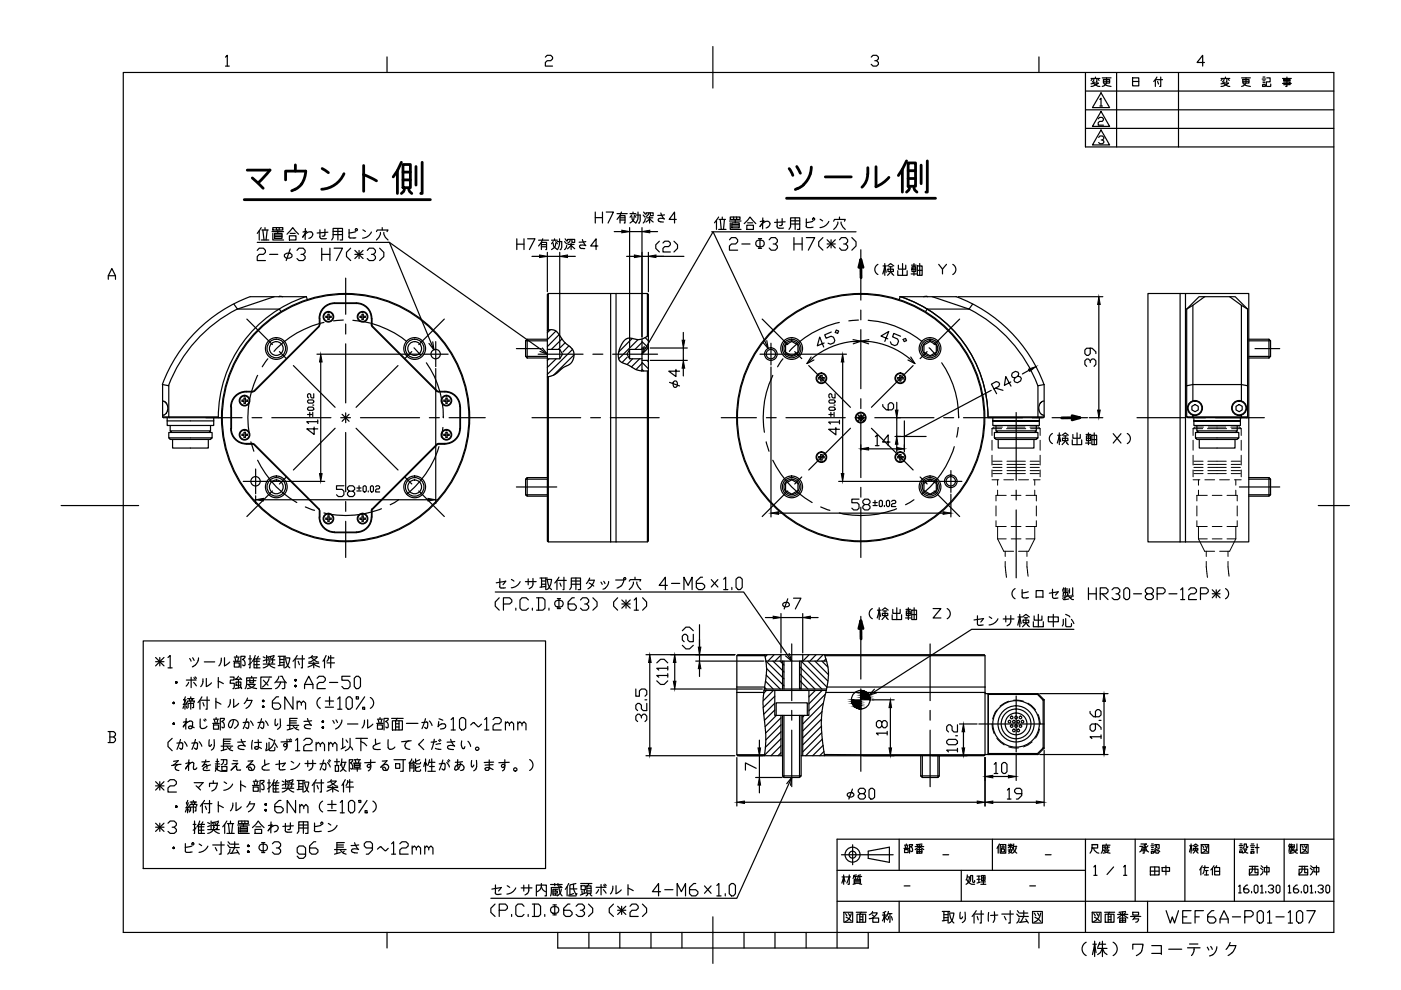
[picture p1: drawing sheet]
<svg xmlns="http://www.w3.org/2000/svg" width="297mm" height="210mm" viewBox="0 0 297 210" stroke-linecap="round" stroke-linejoin="round" font-family="sans-serif">
<!-- layer: Vbg -->
<g fill="none" stroke="#000" stroke-width=".25">
<path d="M26.1 15.4h256.7v182.3h-256.7zM47.8 12.1l.4-.4v2.3M47.8 14h.8M82.1 12.1v3.3M115.6 12.1l.4-.4h.8l.4 .4v.4l-.4 .4h-.8l-.4 .4v.7h1.6M151.1 9.9v8.8M184.7 12.1l.4-.4h.8l.3 .4v.4l-.3 .4h-.4M185.9 12.9l.3 .4v.3l-.3 .4h-.8l-.4-.4M220.3 12.1v3.3M230.1 15.4v15.8h52.7M230.1 19.3h52.7M231.3 16.6h1.9"/>
<path d="M231.6 16.7l-.3 .4M231.8 17.7l1 .6h.4M231.8 17.6h1.1l-1.2 .7h-.4M231.9 16.6l-.1 .6-.2 .2M232 17.4l-.7 .4M232.3 16.3v.3M232.6 16.6v.8h-.2M232.8 16.7l.2 .4M233.4 19.7l1.9 3.1h-3.7zM233.7 16.5h1.9M233.9 16.8h1.4v.8h-1.4zM233.9 17.2h1.4"/>
<path d="M234.1 17.7l.4 .4 1.1 .2M234.6 16.5v1.1l-.5 .6-.4 .1M236.7 15.4v15.8M240.1 16.5h1.3v1.7h-1.3zM240.1 17.3h1.3M245 16.9l-.4 .4M245.2 16.9h1.3M245.3 16.3l-.3 .6v1.4M245.4 17.3l.2 .5M246.1 16.3v2h-.2M249.9 15.4v15.8M255.4 13.3h-1.6l1.2-1.6v2.3"/>
<path d="M258.9 16.6h1.8M259.1 16.7l-.2 .4M259.4 17.7l1 .6h.3M259.4 17.6h1.1l-1.2 .7h-.4M259.5 16.6l-.1 .6-.3 .2M259.6 17.4l-.2 .2-.5 .2M259.8 16.3v.3M260.1 16.6v.8h-.1M260.4 16.7l.2 .4M263.2 16.5h1.9M263.5 16.8h1.3v.8h-1.3zM263.5 17.2h1.3"/>
<path d="M263.6 17.7l.4 .4 1.1 .2M264.2 16.5v1.1l-.6 .6-.4 .1M267.6 16.8h.8M267.7 17.9h.6v.4h-.6zM267.8 17.5h.4M267.8 17.1h.4M267.8 16.3h.4M268.6 16.5h.7v.9h-.8v.8l.1 .1h.8v-.5M271.9 16.6h1.9M271.9 17.7h1.9M272.2 16.9h1.3v.2h-1.3zM272.2 17.4h1.3v.5h-1.3"/>
<path d="M272.9 16.3v2h-.3M230.1 27.2h52.7M230.1 23.3h52.7M232.8 25.2l.3-.3h.6l.2 .3v.2l-.2 .3h-.6l-.3 .3v.5h1.1M232.9 29.1l.3-.3h.5l.3 .3v.3l-.3 .3h-.2M233.2 21.1l.2-.3v1.7M233.2 22.5h.5M233.4 27.6l1.9 3.1h-3.7zM233.4 23.6l1.9 3.2h-3.7zM233.7 29.7l.3 .2v.3l-.3 .3h-.5l-.3-.3M23 59.2v-.7l.7-1.6 .8 1.6v.7M23 58.5h1.5"/>
<path d="M13 107.2h16.4M279.5 107.2h6.6M22.9 155.1h1.2l.4 .4v.4l-.4 .4M23.3 156.3h.8l.4 .3v.4l-.4 .4h-1.2M23.3 155.1v2.3M180.8 179.1v4.2M190.6 177.9v6.6M191.7 179.9h1M191.8 179.2h.7M191.9 179.3l.1 .6M192.2 178.9v.3M192.4 179.3l-.1 .6"/>
<path d="M194 179.5h1.8M194.4 179.2l.3 .2M194.9 179v1M195.5 178.9l-1.2 .2M195.5 179.2l-.3 .2M210.4 177.9v6.6M211.6 179.5l-.2 .4M211.9 178.9l-.3 .6v1.4M212.1 179.1h1.1v1.8h-1.1zM212.2 179.6h.9M212.7 179.2v.8M213.8 179.7l.4-.4 .5 .4"/>
<path d="M213.8 179.3h.9M213.9 179l.1 .2M214.2 178.9v1M214.6 179l-.2 .2M214.9 179.6a1.49 1.49 0 0 0 .7 1.3M214.9 179.5h.7M214.9 178.9l-.2 1.1M215.4 179.5a1.57 1.57 0 0 1-.7 1.4M230.1 177.9v19.8M231.5 179.8h1.2v-.7h-1.2v.8l-.4 1M231.5 179.1h1.2M231.9 179.8l.1 .5 .6 .5 .4 .1"/>
<path d="M233.9 179.6h1.3M234.3 179.3v.7h.5v-.7M234.5 178.9v.3M235.3 179.2h-1.5v1.1l-.3 .6M240.7 177.9v13.2M241.7 179.5h.5l-.2 .8-.3 .3M241.9 178.9h1.2l-.5 .3v1.7h-.3M242.3 179.7h.5M242.8 179.3a1.52 1.52 0 0 0 .7 1.3M243.4 179.3l-.4 .4M244 179.3h.7M244.2 179.7h.3"/>
<path d="M244.2 178.9h.3M244.8 179.1h1v.8l-.4 .1M245 179.3l.3 .4M245.2 179.1a.77 .77 0 0 1-.4 .9M251.2 177.9v13.2M252.2 179.3h.6M252.5 178.9v2M253 179.3l.5-.4 .5 .4M253 179.9h1v.4h-1zM253.2 179.5h.6M253.5 179.5v.8l-.5 .6M254.7 179.1h1.6v1.8h-1.6z"/>
<path d="M254.9 179.3l.3 .4M255.5 179.3l.2 .4M256 179.3a1.59 1.59 0 0 1-1.1 1.5M261.7 177.9v13.2M262.7 179.3h.8M262.9 179.7h.4M262.9 178.9h.4M264.6 179.5l-.3 .2v-.8h-.5v.7l-.3 .3M265.1 179.3h.9M265.3 179.7h.5M265.3 178.9h.5M266.1 179.7h.8"/>
<path d="M266.5 178.9v2M272.3 177.9v13.2M273.2 179.5h1.1M273.4 179.1l-.2 .2M273.4 178.9v.2h.8M273.8 178.9v1.2M274.4 179.1v.7M275 178.9v1.2h-.2M275.7 179.1h1.6v1.8h-1.6zM276 179.3l.3 .4M276.5 179.3l.3 .4M277.1 179.3a1.59 1.59 0 0 1-1.1 1.5"/>
<path d="M282.8 177.9h-105.3v23.1M82.1 197.7v3.3M118.3 197.7v3.3h65.8v-3.3M124.9 197.7v3.3M131.4 197.7v3.3M138 197.7v3.3M144.6 197.7v3.3M151.1 194.4v9.9M157.7 197.7v3.3M164.3 197.7v3.3M170.9 197.7v3.3M177.5 191.1h105.3"/>
<path d="M177.5 184.5h52.6M178.4 181.2h11M178.5 185.9h.7M178.9 185.5v2M178.9 193.4h1.9v2.1h-1.9zM179.2 186.9l-.3-1-.4 1.3M179.3 193.7l.2 .5M179.4 194.5l.6 .3 .5 .4M179.4 185.9h.9M179.8 193.7l.3 .5M180.1 185.5v2h-.3M180.1 185.9l-.6 1.3"/>
<path d="M180.5 193.7a2.14 2.14 0 0 1-1.2 1.7M181 185.8h.8M181.1 186.4h1.3v.9h-1.3zM181.1 186.7h1.3M181.1 187h1.3M181.4 187.4l-.5 .1M181.4 185.8v.5M181.5 193.4h2.2M181.6 185.5l-.6 .1-.1 .7M181.7 193.8h1.8v1.7h-1.8zM181.9 185.8h.8M182.2 187.4l.5 .1"/>
<path d="M182.3 194.4h.6M182.3 195h.6M182.3 185.8v.5M182.5 185.5l-.6 .1v.5l-.1 .2M182.6 193.4l-.3 .4v1.7M182.9 193.8v1.7M184.1 180.5l4.5-.9v3.2l-4.5-.8zM184.3 194.8h.2M184.9 193.5h1.1a1.83 1.83 0 0 1-1.6 1.3M184.9 194l.4 .3M185 193.3l-.1 .2-.6 .5M185.1 194.6h1.2v.9h-1.2z"/>
<path d="M187.1 194h.9M187.5 193.4v2.1M187.8 193.3l-.6 .2M187.9 194.9l-.4-.9-.4 1.2M188.3 193.7h.8M188.4 193.3l-.4 1M188.4 194.3l-.3 .8M188.7 193.7l-.1 1.8M188.9 194.3l.3 .8M190.6 191.1v6.6M191.8 180.1h.7v.7h-.7zM193.1 180.4l.1 .2 .3-.2a.69 .69 0 0 0-.4-.9l.3-.2 .1-.2h-.7v1.8"/>
<path d="M194 180.1l.9-.6 .9 .6M194.4 180.1h1.1v.8h-1.1zM194.4 180.6h1.1M194.9 180.1v.8M203.8 184.5v6.6M204.9 186.4l.4 .7 .7 .4h.6M205.1 185.9h.5l-.4 1.3-.4 .3M205.1 185.5l-.3 1.1M206.6 186.7v.3l-.1 .1-.3-.1v-1.4h-.4l-.1 1.2-.2 .3M207.2 186.4h.6M207.2 185.8h.6M207.5 185.8v1.3"/>
<path d="M207.8 187l-.6 .2M208 187.5h1M208 187h.9M208.1 185.6h.7v1h-.7zM208.1 186.1h.7M208.5 185.6v1.9M212.3 180h.7v.6h-.7zM213.8 180.2h.9M214.2 180l-.3 .6 .7 .3M214.5 180.2a.65 .65 0 0 1-.7 .7M220.3 197.7v3.3M231.6 193.4h1.8v2.1h-1.8z"/>
<path d="M231.9 193.7l.3 .5M232 194.5l1.1 .7M232.5 193.7l.3 .5M233.1 193.7a1.94 1.94 0 0 1-1.2 1.7M233.9 180.3h1.2a1.37 1.37 0 0 1-1.2 .6M234 180.3a1.54 1.54 0 0 0 1.3 .6M234.2 193.4h2.1M234.3 193.8h1.9v1.7h-1.9zM235 194.4h.6M235 195h.6M235.3 193.4l-.3 .4v1.7M235.6 193.8v1.7"/>
<path d="M237 194.6l1-.7 1.1 .7M237 193.9h2.1M237.4 194.6h1.2v.9h-1.2zM237.4 193.5l.3 .3M237.4 195.1h1.2M238 193.3v1.2M238 194.6v.9M238.6 193.3l-1.3 .1M238.6 193.5l-.2 .3M239.7 194.3h2.2M240.2 195l.1-.2h1.1l-.3 .7h-.3M240.2 193.4h1.2v.6h-1.2z"/>
<path d="M240.7 194.3l-.4 .5M242 180.4h1.1M242.2 180h.8M243.3 191.1v6.6M244.1 180.5h.5v.4h-.5zM244.2 180.1h.3M244.9 180.2l-.2 .6M245 180.1v.7l.5 .1 .1-.3M245.2 180.1l.3 .3M245.6 180.3l.3 .3M252.7 180.4l-.2-1.1-.3 1.3M253.5 180.3l.3 .3"/>
<path d="M253.8 180.6l.2 .3M255.1 180l.9 .6M262.8 180.4h.6v.4h-.6zM262.9 180h.4M263.7 180h.6l-.3 .5-.5 .4M263.8 180.1l.4 .7 .4 .1M265.2 180.5h.7v.4h-.7zM265.3 180.1h.5M273.2 180.3h1.9M273.4 180.1v-.4h.8v.4h-.2M273.7 180.6v.3M274 180.3l-.8 .3"/>
<path d="M274.2 180.1v.2M274.3 180.3l.5 .5 .3 .1M274.3 180.8l-.9 .1M274.8 180.4l-.3 .2M276.2 180l.9 .6"/>
<circle cx="180.8" cy="181.2" r="1.59"/>
<circle cx="180.8" cy="181.2" r=".74"/>
</g>
<!-- layer: 0000 -->
<g fill="none" stroke="#000" stroke-width=".25">
<path d="M54.5 53.1l.5-.5h.9l.4 .5v.4l-.4 .4h-.9l-.5 .5v.8h1.8M55 48.9l-.5 .6M55.4 48.3l-.4 .6v2M55.4 50.9h1.6M55.5 48.8h1.4M55.7 48.8l.3 2.1M56.2 48.3v.5M56.7 48.8l-.3 2.1M57.2 53.9h1.7M57.7 49.1h2.4M57.8 48.3h2.2v.5h-2.2zM57.8 49.5v1.4h2.3"/>
<path d="M58.2 49.5h1.6v1h-1.6zM58.2 49.8h1.6M58.2 50.2h1.6M58.6 48.3v.5M58.9 48.8v.7M59.2 48.3v.5M60.3 54l.5-.3h.7l.4 .3v.4l-.5 .3h-.7l-.4-.3zM60.8 49.7l1.3-1.4 1.2 1.4M61.4 50h1.4v.9h-1.4zM61.5 49.5h1.1M61.5 52.8l-.8 2.4M63 53.1l.4-.5h.9l.4 .5v.4l-.4 .4h-.5"/>
<path d="M64.2 49.2l.8-.2-.8 1.3a1.61 1.61 0 0 1 1.9-1 .81 .81 0 0 1-.6 1.2M64.3 53.9l.4 .5v.4l-.4 .4h-.9l-.4-.4M64.7 48.5v2.3M67.8 50.2l.4 .4M67.8 48.7v1.5M68.2 53.9h1.7M68.2 52.6v2.6M68.3 50.1h.4M68.8 49.8l-.1 .2M68.9 48.6v1.2M69.2 50.6h-.9M69.5 49.2l-2.3 .2"/>
<path d="M69.9 52.6v2.6M70.3 50.9l.3-.5v-2h2v2.5h-.5M70.6 49.1h2M70.6 49.7h2M70.8 52.6h1.8l-1.3 2.6M71.6 48.4v2.5M74 48.6l.1 1.8h1.3M74.4 52.6l-.9 .9v.9l.9 .8M75.2 53.9h1.8M75.2 53.1l1.8 1.7M75.4 49.1l-1.4 .3M76.1 53.1v1.7"/>
<path d="M76.9 48.7l.6 .4M77 53.1l-1.8 1.7M77.9 53.1l.4-.5h.9l.4 .5v.4l-.4 .4h-.4M78.7 49.2a2.18 2.18 0 0 1-1.8 1.3M79.2 53.9l.4 .5v.4l-.4 .4h-.9l-.4-.4M79.8 49.1l.2-.3h2.3l-.2 .3M80.5 52.6l.9 .9v.9l-.9 .8M80.7 49.3v.4l-.4 .6-.5 .6M81 48.3v.5M81.4 49.3v.4l.3 .6 .6 .6M186.1 56.1a1.21 1.21 0 0 0-.6 1 1.21 1.21 0 0 0 .6 1.1M187.2 56.4h.7"/>
<path d="M187.6 55.9v2.5M187.9 57.7l-.3-1.3-.4 1.7M188.2 56.4l.6-.5 .7 .5M188.3 57.1h1.1v.5h-1.1zM188.4 56.6h.8M188.8 56.6v1l-.6 .8M188.8 57.6l.4 .5M189.2 58.1l.3 .3M190.3 57.4v1h2v-1M190.5 56.2v.9h1.5v-.9M191.4 55.9v2.5M193.2 58.1h1.1"/>
<path d="M193.3 56.2h.9M193.4 57.1h.8v-.5h-.8v1h.8v-.5M193.8 55.9v2.5M194.5 56.4h1v2h-1zM194.5 57.3h1M195 55.9v2.5M199 56l.8 1.1M200.7 56l-.9 1.1v1M202 56.1a1.21 1.21 0 0 1 .7 1 1.21 1.21 0 0 1-.7 1.1M223.1 91.9a1.21 1.21 0 0 0-.6 1.1 1.21 1.21 0 0 0 .6 1.1M224.3 92.3h.6M224.6 91.8v2.5"/>
<path d="M224.9 93.6l-.3-1.3-.4 1.6M225.2 92.3l.7-.5 .6 .5M225.3 92.9h1.1v.5h-1.1zM225.5 92.4h.7M225.9 92.4v1l-.7 .9M225.9 93.4l.3 .5M226.2 93.9l.3 .4M227.3 93.3v1h2v-1M227.5 92.1v.8h1.5v-.8M228.4 91.8v2.5M230.2 93.9h1.1M230.3 92.1h1"/>
<path d="M230.3 92.9h.9v-.5h-.9v1h.9v-.5M230.8 91.8v2.5M231.5 92.3h1v2h-1zM231.5 93.2h1M232 91.8v2.5M236 91.9l1.7 2M237.7 91.9l-1.7 2M239 91.9a1.21 1.21 0 0 1 .7 1.1 1.21 1.21 0 0 1-.7 1.1M30.4 135.9h85.3v48.3h-85.3zM33 139.4l1.8 1.8M33.9 139.4v1.8M34.8 139.4l-1.8 1.8"/>
<path d="M35.6 139.4l.5-.4v2.6M40.2 139.6l.3 .6M40.9 139.5l.3 .5M42.1 139.5l-.1 .6M46.9 139.5v.6M47.6 139.4v1.8M49.7 139.3h1M49.8 139.5l.2 .7M50.2 139v.3M50.6 139.5l-.2 .7M52.7 139.7h.6M53 139v2.6h-.1"/>
<path d="M54.1 139l-.6 1.2M54.8 139.1l-.3 .6v1.9M55.1 139.7h-1.2v1.9h1.2M55.8 139.3l.4 .2M56.4 139.9l-.6 .2M56.5 139v1.5M56.7 139.9h1.6M56.8 139.4l.3 .3M57.3 139.3l.2 .4M57.8 139.7v.8h-.2M58.1 139.1l-.4 .6M58.1 139l-1.4 .3"/>
<path d="M59 139.1h1.6M59.3 139.8h.9M59.3 139.1v2M60.2 139.1v2.5M60.4 139.5h1a2.52 2.52 0 0 1-1 2.1M60.6 139.7l.5 1.6 .3 .3M62.6 139.7l-.5 .5M62.8 139.7h1.8M63 139l-.4 .7v1.9M64.1 139v2.6h-.2M66.1 139.4l1 .9 .5 .1M66.1 139.3h1.2l-1.4 1-.4 .1"/>
<path d="M66.2 139l-.1 .3-.6 .2M68.8 139.7l-.3 .5M69.1 139l-.3 .7v1.9M69.7 139.1l-.1 .8-.3 .3M69.7 139.5h1.1M70.1 139v2.6M185 129a1.21 1.21 0 0 0-.7 1.1 1.21 1.21 0 0 0 .7 1.1M186 129.4h.7M186.4 128.9v2.5M186.7 130.7l-.3-1.3-.4 1.6M187 129.4l.6-.5 .7 .5M187.1 130h1.1v.5h-1.1z"/>
<path d="M187.3 129.5h.7M187.6 129.5v1l-.6 .9M187.6 130.5l.4 .5M188 131l.3 .4M189.2 130.3v1.1h1.9v-1.1M189.3 129.2v.8h1.6v-.8M190.1 128.9v2.5M192 131h1.1M192.1 129.2h1M192.2 130h.8v-.5h-.8v1h.8v-.5M192.6 128.9v2.5M193.3 129.4h1v2h-1z"/>
<path d="M193.3 130.3h1M193.8 128.9v2.5M197.8 129h1.7l-1.7 2h1.7M200.8 129a1.21 1.21 0 0 1 .7 1.1 1.21 1.21 0 0 1-.7 1.1M207.2 130.6v1.7M207.2 132.3l.4 .3 .8-.1M208.5 131.1l-.6 .8M208.5 131.1l-2 .3M209.7 130.8l.6 .3M211.6 131.2a2.18 2.18 0 0 1-1.9 1.3M212.7 131.2h2.3M213.2 130.6v1.3"/>
<path d="M213.9 132.4l-.4 .3M214.3 131.7l-.4 .7M214.3 130.5v1.2M215.2 124.8a1.21 1.21 0 0 0-.6 1.1 1.21 1.21 0 0 0 .6 1.1M215.8 130.8h.8M216.2 130.3v2.6M216.5 132.2l-.3-1.4-.4 1.7M216.7 125v1.5l.3 .2M216.8 130.8l.7-.5 .7 .5M216.9 131.5h1.2v.5h-1.2zM217 126.8h.7M217.1 131h.8"/>
<path d="M217.5 131v1l-.7 .9M217.5 132l.4 .5M217.9 132.5l.3 .4M218 125.5l-1.3 .2M218 126.7h-.3M219.1 131.8v1.1h2.1v-1.1M219.3 130.6v.9h1.6v-.9M219.7 126.7v-1.5h1.4v1.5M219.7 126.6h1.4M220.1 130.3v2.6M222.3 130.8h2.1v1h-2.1zM223.2 124.9v1.7l.2 .2"/>
<path d="M223.3 130.3v2.6M223.4 126.9h.5M224.3 126.8h-.5M224.3 125.5l-.5 .7M224.4 125.5l-1.9 .3M225.3 126.4h2.3M225.3 125.3h1.3M225.4 126.2v-.6h1v.6h-.1M225.4 131.3v1.1l-.2 .3M225.4 124.9l-.1 .2M225.5 124.6l-.1 .3h1M225.8 126.7v.4"/>
<path d="M225.9 124.6v1.6M225.9 131.1v1.6l.2 .2h.9l.2-.2v-.5M225.9 130.3l.9 .5M226.2 126.4l-.9 .4M226.4 126.2v.2M226.6 126.4l.7 .7h.3M226.6 127l-1.2 .1M226.8 124.8v.9M227.2 131.3l.5 .9M227.3 126.5l-.4 .2M227.4 124.6v1.6h-.1M230.8 124.6v2.5"/>
<path d="M230.8 125.9h1.6M232.4 124.6v2.5M233.3 125.9h1.2l.4-.4v-.4l-.4-.5h-1.2v2.5M233.7 125.9l1.2 1.2M235.8 125.1l.4-.5h.8l.4 .5v.4l-.4 .4h-.4M237 125.9l.4 .4v.4l-.4 .4h-.8l-.4-.4M238.3 125.1l.4-.5h.4l.4 .5v1.6l-.4 .4h-.4l-.4-.4zM240.3 125.9h1.7M243.3 125.9l-.5-.4v-.4l.5-.5h.8l.4 .5v.4l-.4 .4h-.8l-.5 .4v.4l.5 .4h.8l.4-.4v-.4l-.4-.4M245.3 125.9h1.3l.4-.4v-.4l-.4-.5h-1.3v2.5M247.8 125.9h1.7M250.3 125.1l.5-.5v2.5"/>
<path d="M250.3 127.1h.9M252 125.1l.4-.5h.9l.4 .5v.4l-.4 .4h-.9l-.4 .4v.8h1.7M254.5 125.9h1.2l.5-.4v-.4l-.5-.5h-1.2v2.5M257 125.9h1.7M257 125.1l1.7 1.6M257.9 125.1v1.6M258.7 125.1l-1.7 1.6M259.8 124.8a1.21 1.21 0 0 1 .7 1.1 1.21 1.21 0 0 1-.7 1.1M33 140.3h1.8M35.6 141.6h.9M36.5 156.5l-.9 .9v.9l.9 .9M36.8 149h.1l-.2 .1 .1-.2 .1 .2h-.1l.1-.1v.1z"/>
<path d="M36.8 149.1h.1zM36.8 153.4h.1l-.2 .1 .1-.2 .1 .2h-.1l.1-.1v.1zM36.8 153.5h.1zM36.8 149.1h.1M36.8 149l.1 .1M36.8 149v.1M36.8 153.4v.1M36.8 153.5h.1M36.8 153.4l.1 .1M36.8 148.9l-.1 .2M36.8 153.3l-.1 .2M36.9 149l-.1 .1"/>
<path d="M36.9 153.4l-.1 .1M37 149.1h-.3l.1 .1v-.3l.2 .2-.2 .1M37 153.5h-.3l.1 .1v-.3l.2 .2-.2 .1M37.3 144.7h.2zM37.3 144.7l.1 .1M37.3 144.6v.2M37.4 144.6l.1 .2h-.2M37.4 144.6l-.1 .1M37.5 144.6v.2l-.2-.2h.2l-.2 .1 .1-.1 .1 .1-.2 .1M37.5 144.7l-.1 .1M37.5 144.7h-.2l.1 .1v-.2l.1 .1-.1 .1M38.1 158.6l.4 .2"/>
<path d="M38.3 156.8l-.8 2.1M38.5 157.5l.2 .2M38.5 157.5l-1 .1M38.7 157.6v1l-.2 .2M38.8 149.4h.4v1M38.9 153.1l.7-.1-.7 1.1M39 149.7l-.2 .5M39 148.5l.2 .3M39.1 157.3l.6 .9M39.3 147.7l-.3 .8v-.2M39.4 148.3l-.4 1.1M39.5 149l.1 .4"/>
<path d="M39.5 149.7l.2 .5M39.5 152.4l-.1 2.2M39.5 144.2h2.1M39.6 149.1l-.4 .3M39.7 153.2l-.9 .9M39.7 149l.1-.4h1.4l-.1 .4M39.8 148.1h1.3M39.9 150v-.9h1.1v.9h-.2M40 144.7l-.5 .8M40.1 148.1l.1 .5M40.2 152.9h.5M40.2 152.9l-.5 .3"/>
<path d="M40.4 147.7v.4M40.4 148.6v1.8M40.5 154h-.5M40.5 153.9l.7 .4M40.5 143.6v2.2M40.7 153l.2 .2M40.8 148.1l-.1 .5 .1-.5M40.8 153.2v1a.37 .37 0 0 1-.5 .3 .37 .37 0 0 1-.3-.4M41 141.3l-.2 .1M41.1 144.7l.5 .7M41.1 143.7l.3 .3M41.2 158.6l.3 .2"/>
<path d="M41.4 143.5l.3 .3M41.4 156.8l-.7 2.1M41.6 157.5l.3 .2M41.6 157.5l-.9 .1M41.9 157.6l-.1 1-.2 .2h-.1M42 140.1l-.4 .7-.7 .5M42.2 157.3l.6 .9M42.4 148.5l-.4 .5M42.5 152.4v1.9a.93 .93 0 0 0 1.4-.3M42.6 148.5h1.8M42.8 147.7l-.4 .8v1.9M43 144.5l-.1 .6-.4 .5"/>
<path d="M43 143.9v.6M43 149l.3 .7M43.2 152.6l.3 .3M43.3 140.3h2.2M43.4 152.4l.3 .3M43.7 143.8v1.8l1.1-.8M43.9 147.7v2.7h-.2M44.3 158.1l.2 .1M44.4 156.8l-.1 1.3M44.8 157.9l-.3 .4M45.1 153.4h1.4M45.3 153.7h1v.9h-1z"/>
<path d="M45.3 152.5h1M45.3 158.6l-.5 .4M45.4 156.8v1.3l-.1 .5M45.4 152.7l.2 .7M45.7 148.8l1.1 .5M45.8 148v2.2M45.8 152.1v.4M46.2 152.7l-.2 .7M46.3 144.4l1 .5M46.3 143.6v2.2M46.9 140.1l-.1 .6-.4 .5M46.9 158.2h2.4"/>
<path d="M47 154.1l.4 .2a.88 .88 0 0 0-.4-1.3l.5-.3 .1-.4h-.9v2.5M47.4 157.7h1.4M47.4 157.2h1.4M48.1 158.2l.7 .8 .5 .2M48.1 158.8l-1.2 .4M48.7 140.4l-1.1 .8M48.8 143.6h.8v.6h-.7l-.1 .7h.9v.8l-.2 .3h-.1M48.8 152.8a.98 .98 0 0 1 1.2-.2 .98 .98 0 0 1 .5 1.1M48.8 148.9l-.1 .6-.4 .4M48.8 148.3v.6M48.8 152.9l-.3 .7v.4l.2 .3M49 158.5l-.4 .3"/>
<path d="M49 156.7h-1.6v2.3M49.5 152.8l-.2 .7a.69 .69 0 0 1-.4 .8h-.2M49.5 140.2h1.4M49.5 148.3v1.6M49.7 140.5h1v.9h-1zM50.1 144.6h1v.7h-1zM50.4 153.7l-.3 .4-.4 .3M50.6 143.4l-.8 .7 1.3-.2M50.6 144.2v1.7M50.6 149.1l-1.1 .8M50.7 158.7l1 .2M50.7 158.1l-.2 .3 .2 .4"/>
<path d="M50.8 158.1l.6-.1 .6 .2M50.9 143.7l.3 .4M50.9 145.4l.3 .6M51.1 156.7l.3 .8 .6 .7M51.2 145.8l-1.4 .2M51.4 141l.4 .1a.88 .88 0 0 0-.4-1.3l.5-.3 .1-.4h-.9v2.5M52 157.2l-1.6 .2M52.1 154.2l.5 .3M52.3 152.4l-.7 2.1M52.3 148.5h1.1M52.5 145.1h1.6a1.91 1.91 0 0 1-1.6 .9M52.5 144.3h1.7"/>
<path d="M52.5 153.1l-.9 .1M52.5 148l-.7 1.2M52.5 153.1h-.1M52.6 153.1l.2 .2M52.6 145.1a2.08 2.08 0 0 0 1.8 .9M52.7 154.2l-.2 .2M52.7 153.3v.9M52.8 149.8l-.6 .4M53 143.9v.9h.7v-.9M53.1 152.9l.6 .9M53.3 140.4l-.6 .5M53.4 143.4v.3"/>
<path d="M53.4 148.5l-.2 .7-.5 .6M53.5 157l-.1 1.1v.7M53.9 140.2h1.1M53.9 140.9h1.1M54.1 158.4v.4M54.1 158.4l.3-.1 1 .4M54.4 143.7h-2.1v1.4l-.3 .9M54.7 158.8h-.6M54.7 156.8l.1 1.7-.1 .3M55.3 154.2l.2 .2M55.4 157.4h-1.4M55.5 152.4l-.8 2.1"/>
<path d="M55.6 153.1l-.9 .1M55.6 153.1l.3 .2v.9M55.7 149.9h.2l-.1-.2-.1 .2h.2l-.1-.2v.3l.1-.1M55.7 149.9l.1 .1M55.7 149.9h.2zM55.7 149.9l.2-.1h-.2l.2 .1v-.1l-.1 .1M55.7 148.6h.2zM55.7 148.7l.2-.2h-.2l.2 .2v-.2l-.1 .2M55.7 149.9h.2M55.7 149.9v-.1l.2 .1M55.7 148.7v-.2l.2 .2M55.7 148.7h.2"/>
<path d="M55.8 149.8l.1 .1M55.8 148.5l.1 .2M55.8 140.8h2.5M55.8 149.7l-.1 .2M55.8 148.5l-.1 .1M55.9 144.2l.9 1.1M55.9 149.8l-.2 .1M55.9 148.5l-.2 .2M55.9 154.2l-.4 .2M55.9 148.6l-.1 .2-.1-.2h.2l-.1-.1v.3l.1-.2-.2-.1 .1 .3M56.3 152.9l.5 .9M56.5 157.6v1l-.1 .4"/>
<path d="M57 140.8l.4 .4 .9 .4M57 140.4a1.23 1.23 0 0 1-1.2 1.2M57 143.9a3.2 3.2 0 0 1-1.4 1.8M57 157.4v1.6l.2 .2h.9l.2-.2v-.5M57 156.5l.9 .6M57 140.1l.2 .2M57.2 143.6h.4M57.2 143.6h-1.9v2.4h2.3M58.3 156.9a2.65 2.65 0 0 1-1.9 2.3M58.3 157.6l.5 .9M58.4 153.8h.1M58.4 152.5v1.3"/>
<path d="M58.6 144.6h1.8v1.2l-.2 .2h-.4M58.9 153.4l-.3 .5M59.1 147.7h-.5l-.8 .9v1.3l.4 .5h.9l.4-.5v-.4l-.4-.4h-1.3M59.2 143.4l-.2 .5-.7 .9M59.3 140.5h.9M59.4 152.4v1.3M59.5 153.7l-.2 .5-.5 .4M59.5 144.6a1.71 1.71 0 0 1-1.1 1.4M59.5 143.4h.3l.9 1.4M60.2 141l-1.2 .1M60.8 157.9a.36 .36 0 0 1-.3 .5 .36 .36 0 0 1-.3-.5 .36 .36 0 0 1 .6-.1v.2M60.8 156.7v1.2"/>
<path d="M60.9 158l-.1 .6-.5 .4M60.9 153.8h2.4M61.2 156.7l.3 .3M61.4 153.3h1.4M61.4 152.8h1.4M61.6 156.7l.2 .2M61.8 157.2l-2.2 .1M62.1 147.7v2.7l-1.7-2.7v2.7M62.1 153.8l.7 .8 .5 .2M62.1 154.4l-1.2 .4M62.5 145.5l.2 .1 .1-.1-.2-.1 .2 .1-.1-.2v.3l.1-.1M62.5 145.5l.2 .1"/>
<path d="M62.6 145.5h.2zM62.6 145.4h.2l-.2 .1 .2-.1v.1zM62.6 144.2h.2zM62.6 144.3h.2M62.6 145.5h.2M62.6 145.4l.1 .1M62.6 145.4v.1M62.6 144.2l.1 .1M62.6 145.4l.2 .1M62.7 157l.4-.5v2.7M62.7 145.3l-.2 .2M62.7 144.1l-.2 .1"/>
<path d="M62.7 159.2h.9M62.7 145.4l-.1 .1M62.7 144.1l-.1 .2M62.8 144.1v.2l-.2-.2h.2l-.2 .2M62.8 144.3l-.2-.2v.2M62.8 144.2l-.2 .1M62.8 144.2l-.1 .2-.2-.2h.3l-.1-.1v.3l.1-.2-.2-.1 .1 .3M63 149.1l.4-.5 .5 .5v.4M63 148.6v1.8M63 154.1l-.3 .3M63 152.3h-1.6v2.3M63.2 140.2l.3 .7"/>
<path d="M63.9 149.1l.4-.5 .5 .5v1.3M64.4 157l.5-.5h.8l.5 .5v.4l-.5 .5h-.8l-.5 .4v.9h1.8M64.6 146v-.9l.9-1.7 .9 1.7v.9M64.6 145.1h1.8M64.8 153.7l.6-.1 .6 .2M64.8 153.7a.43 .43 0 0 0-.2 .5 .43 .43 0 0 0 .5 .3h.7M65.2 152.3l.3 .8 .5 .7M65.3 141.4l1.2-.6 1.2 .6M65.5 140.6h2.1M66.1 152.8l-1.7 .2M66.5 140.4v1.2M67 157.9l.5-.5 .4 .5v.4"/>
<path d="M67 157.4v1.8M67.2 143.8l.5-.4h.9l.4 .4v.4l-.4 .5h-.9l-.5 .4v.9h1.8M67.9 147.9a1.29 1.29 0 0 0-.7 1.1 1.29 1.29 0 0 0 .7 1.2M67.9 157.9l.5-.5 .4 .5v1.3M68.3 154.3l.2 .1 .1-.2-.3 .1h.3l-.1-.2v.3l.1-.1M68.3 154.3l.2 .1M68.4 154.3l.2-.1v.1l-.2-.1h.2l-.2 .1M68.4 154.2l.2 .1h-.2M68.4 153l.1 .1zM68.4 154.2v.1M68.4 154.2l.2 .1M68.4 153l.2 .1"/>
<path d="M68.5 154.2v.1zM68.5 153v.1zM68.5 154.1l-.2 .2M68.5 152.9l-.2 .1M68.5 153l-.1 .1M68.6 153v.1l-.2-.1h.2l-.2 .1M68.6 154.2l-.2 .1M68.6 153l-.2 .1M68.6 153l-.1 .2-.2-.2h.3l-.1-.1v.3l.1-.2h-.3l.2 .2M69 149.9h1.7M69 148.6h1.7M69.3 140.5h1.6"/>
<path d="M69.7 157.9l.4-.5 .4 .5v.4M69.7 157.4v1.8M69.9 144.7h1.7M69.9 147.7v1.8M70.5 157.9l.5-.5 .4 .5v1.3M70.6 152.8l.3 .6M71.2 152.6l.4 .6M71.6 148.2l.5-.5v2.7M71.6 150.4h.9M71.8 154.1l-.7 .5M72.4 153.2l-.6 .9M72.5 152.7l-.1 .5"/>
<path d="M72.7 156.5v2.1M73.2 158.3l-.9 .5M73.4 156.9l.3 .5M73.7 153.5h2.2M73.8 147.7h.4l.5 .5v1.7l-.5 .5h-.4l-.4-.5v-1.7zM74.2 143.4h-1.7v.8h1.3l.4 .5v.8l-.4 .5h-.9l-.4-.5M74.2 158.3l.6 .7M74.2 156.5v1.8l-.3 .5-.7 .4M75.1 143.8l.4-.4h.5l.4 .4v1.7l-.4 .5h-.5l-.4-.5zM75.5 156.5h2.4M75.5 147.7h.5v.5h-.5zM76.5 157.2l.7 .4 .5 .5"/>
<path d="M76.5 156.5v2.7M76.9 149.9h.4v.5h-.4zM77.2 153.3l-.1 .6-.3 .4M77.3 152.7v.6M77.3 147.7l-1.8 2.7M77.9 152.6l.1 1.7 1.1-.8M78.5 147.9a1.29 1.29 0 0 1 .7 1.1 1.29 1.29 0 0 1-.7 1.2M79.2 158.7l.3 .2M79.5 158.9h1.1M79.6 156.7l.1 1.1M79.9 153.4h1.4M80 153.7h1.1v.9h-1.1z"/>
<path d="M80 152.5h1.1M80.2 152.7l.2 .7M80.6 152.1v.4M80.6 157.5a1.84 1.84 0 0 0-1.5 .9l.1 .3M80.9 152.7l-.2 .7M81.8 154.1l.4 .2a.88 .88 0 0 0-.4-1.3l.5-.3v-.4h-.9v2.5M82.3 156.8v1.7a.75 .75 0 0 0 .7 .4 .75 .75 0 0 0 .7-.5M83 152.3h2.5M83.2 152.8h2.1v2h-2.1zM83.9 153.5h.7M83.9 154.1h.7M84.3 152.3l-.4 .5v2"/>
<path d="M84.6 152.8v2M85.9 158.1l.2 .5M86 158.6l.9 .3M86.2 153.4h2.4M86.7 157.1a1.21 1.21 0 0 0-.9 1M87.2 157.1l-2.1 .2M88.8 157.8v.1M88.8 157.9l1.1 1M89.8 156.8l-1 1M90 154.2l.4 .3M90.2 152.4l-.7 2.1M90.4 153.1l-1 .1"/>
<path d="M90.4 153.1l.3 .2-.1 .9M90.5 153.1h-.1M90.6 154.2l-.1 .2M91 152.9l.6 .9M92.1 156.7l-.6 2.2M92.3 158.7l1.2 .2M92.6 157.2l-1.2 .2M93 157l.2 .2M93 153l-.1 1.1M93.1 152.4l.8 .3M93.2 156.8l.3 .2M93.4 157.7l-1 .1"/>
<path d="M93.6 153.5a.55 .55 0 0 1 .9 .2 .55 .55 0 0 1-.5 .8M93.6 153.5l-.7 .5M94 154.5l-.6 .1M95.5 158.9h.7M95.5 156.7l.4 .8 .5 .7M95.6 152.6l.5-.5v2.7M95.6 154.8h.9M96.4 158.2l-.6-.2-.7 .1a.43 .43 0 0 0-.2 .5 .43 .43 0 0 0 .6 .3M96.4 157.2l-1.6 .2M97.4 152.6l.4-.5h.5l.4 .5v1.7l-.4 .5h-.5l-.4-.5zM97.8 158l.3 .7 .3-.1M97.9 157.1l-.1 1"/>
<path d="M98.6 158.3l-.2 .4M99.2 157.2l.4 .5 .2 .6M100.5 153.2l.1 .2M102.1 153.5l-.6 .6h-.1l-.9-.9-.7 .5M102.8 152.6l.4-.5v2.7M102.8 154.8h.8M104.5 152.6l.5-.5h.8l.5 .5v.4l-.5 .5h-.8l-.5 .4v.9h1.8M107.2 153.5l.4-.5 .4 .5v.4M107.2 153v1.8M108 153.5l.5-.5 .4 .5v1.3M109.8 153.5l.4-.5 .5 .5v.4M109.8 153v1.8"/>
<path d="M110.7 153.5l.4-.5 .4 .5v1.3M33 166.6h1.8M33 165.7l1.8 1.8M33 175.4h1.8M33 174.5l1.8 1.8M33.9 165.7v1.8M33.9 174.5v1.8M34.8 165.7l-1.8 1.8M34.8 174.5l-1.8 1.8M35.6 165.7l.5-.4h.8l.5 .4v.5l-.5 .4h-.8l-.5 .4v.9h1.8M35.6 174.5l.5-.4h.8l.5 .4v.5l-.5 .4h-.4M36.8 179.9h.1"/>
<path d="M36.8 179.7l.1 .2M36.8 179.7v.2zM36.8 179.7l-.1 .1M36.9 179.7l-.1 .1M36.9 175.4l.5 .5v.4l-.5 .4h-.8l-.5-.4M36.9 179.7v.2l-.1-.2h.1l-.2 .1 .1-.1 .2 .1-.2 .1M36.9 179.8l-.1-.1v.2M36.9 179.7l-.1 .2M37 179.8h-.3l.1 .1v-.2l.2 .1-.2 .1M37.3 171h.2zM37.3 170.9v.2M37.3 171.1h.2"/>
<path d="M37.3 171l.1 .1M37.4 170.9l.1 .2M37.4 170.9l-.1 .1M37.4 170.9l-.1 .2M37.5 170.9v.2l-.2-.2h.2l-.2 .1 .1-.1 .1 .1-.2 .1M37.5 171l-.1 .1M37.5 171h-.2l.1 .2v-.3l.1 .1-.1 .2M37.7 162.1a.62 .62 0 0 0-.6 .8 .62 .62 0 0 0 .8 .5M37.8 161.2l-1.1 1.1M37.8 161.3l-1 .1M38.4 162.1l-2 .2M39.3 178.9v1.6"/>
<path d="M39.4 171.3h.4v1M39.4 161.9l.7-.2-.8 1.3M39.5 171.6l-.2 .6M39.6 170.4l.2 .3M39.8 169.7l-.2 .7-.1-.2M39.9 170.2l-.4 1.1M40 170.9l.1 .4M40 171.6l.2 .6M40.1 171.1l-.3 .2M40.1 161.1l-.1 2.3M40.2 170.9l.1-.3h1.5l-.1 .3M40.3 170.1h1.4"/>
<path d="M40.4 172v-.9h1.1v.9h-.2M40.7 170.1v.5M40.7 179.4l-1.4 .3M40.8 161.6l.3 .3-.1 .7M40.8 161.6l-.7 .4-.8 1M41 174.8h.5M41 169.7v.4M41 170.6v1.7M41 162.6v.3M41 163l.1 .1M41.2 165.9h1.9M41.2 174.1v2.6"/>
<path d="M41.3 170.1l-.1 .5 .1-.5M41.5 175.5l-.5 .5M41.6 166.6l.9 .9M41.7 162.8a.48 .48 0 0 1-.6 .3M42.1 176h1.1M42.1 175.3h1.1M42.2 178.9l.6 .4M42.3 174.1l-.5 1.2M42.9 170.4l-.4 .5M43 174.2l-.3 .6v1.9M43 165.9l-1 1.1M43.2 170.4h1.7"/>
<path d="M43.3 162.1l-.3 .2M43.3 162.8l-.2 .3 .1 .2h1.3M43.4 169.7l-.5 .7v1.9M43.4 174.8h-1.3v1.9h1.3M43.5 170.9l.3 .7M43.6 162.1l.3 .1v.8M43.6 162.1l-.3 .1M43.7 161.1l-.4 .9-.4 .5M44 175.9h2.5M44 174.4l.5 .2M44.1 179.4a2.18 2.18 0 0 1-1.9 1.3M44.4 161.5h-1.6"/>
<path d="M44.4 169.7v2.6h-.2M44.6 175l-.6 .3M44.7 162.2l-1.4 .5M44.8 174.1v1.6M44.9 175h1.6M45 174.5l.4 .3M45.1 179.2h2.5M45.2 167.6l-.3 .1M45.2 165.5v.6M45.3 175.9l.3 .4 .9 .4M45.3 175.5a1.23 1.23 0 0 1-1.3 1.2M45.3 175.2l.2 .2"/>
<path d="M45.5 174.4l.2 .4M45.6 162h.9M45.6 179.7l.4 .7M45.8 162.9a2.11 2.11 0 0 0 2.3 .6M45.8 162.3l-.2 1.2M45.8 161.5h.6M46.1 166l-.3 1.1-.6 .4M46.1 174.8v.9h-.3M46.1 162.5h.4M46.1 160.9v2.3M46.1 166.1h-1.7v.7M46.3 170.7l1 .5"/>
<path d="M46.3 170v2.2M46.3 174.2l-.4 .6M46.3 174.1l-1.4 .3M46.9 161.1h1.2v.9l-.5 .1M46.9 178.5v2.6h-.4M47 162.5h1.1v.9h-1.1zM47.4 161.1l-.1 .7-.4 .3M47.5 165.8l.5 .3M47.6 174.8l-.4 .5M48.1 174.1l-.5 .7v1.9M48.1 176.7h1.6M48.2 174.6h1.3"/>
<path d="M48.3 179.2l.4 .5M48.4 178.5l.4 .5M48.4 174.6l.3 2.1M48.8 179.7h1.9M48.9 174.1v.5M49 179h1.6M49.2 162l1.2-.2-1.4 1.5 .6-.6M49.3 166.2a2.18 2.18 0 0 1-1.9 1.4M49.3 170.8l-.1 .6-.3 .5M49.3 174.6l-.2 2.1M49.4 170.3v.6M49.4 161.2l1 .1"/>
<path d="M49.8 178.5v1.2l-.7 1.2M50.1 170.2v1.7M50.1 162.5l-.5 .2M50.1 162.5l.1 .1M50.2 162.7v.5l.2 .1M50.4 174.9h2.4M50.6 174.1h2v.5h-2zM50.6 175.3v1.4h2.2M50.9 175.3h1.6v1.1h-1.6zM50.9 176h1.6M50.9 175.7h1.6M51 166.3l1.1 .6"/>
<path d="M51 163.2l-.6 .1M51 165.6v2.2M51.2 171.1l-1.1 .8M51.3 174.1v.5M51.6 174.6v.7M51.9 174.1v.5M52.5 179.4h.3zM52.5 179.4l.3-.1v.2l-.3-.2h.3l-.3 .2M52.5 179.3v.2M52.5 179.3l.3 .2h-.3M52.6 179.3l.2 .1M52.6 161.4l1-.1-1.3 1.4"/>
<path d="M52.6 179.2l-.1 .2M52.7 162.8l.4-.1 .3 .6M52.7 162.8v.2a.64 .64 0 0 0 .9 .3M52.8 179.3l-.2 .2M52.8 179.4l-.2 .1-.1-.1h.3l-.2-.2v.3l.2-.1-.2-.2-.1 .2 .1 .1M52.9 170.4h1.1M53 169.9l-.7 1.2M53.1 162.1l-.8 .6M53.5 175.5l1.3-1.4 1.2 1.4M53.5 166.5h1.4M53.6 162.2a.61 .61 0 0 1 .4 .5 .61 .61 0 0 1-.4 .6M53.7 162.1h-.6"/>
<path d="M53.7 166.9h1.1v.9h-1.1zM53.7 165.7h1.1M53.9 165.8l.2 .7M53.9 170.4l-.4 1-.8 .7M54.1 175.9h1.4v.8h-1.4zM54.2 165.3v.4M54.2 175.3h1.1M54.6 165.8l-.2 .7M55.1 179.2l.4-.2h.6a.71 .71 0 0 1 .6 .7 .71 .71 0 0 1-.6 .7h-.6l-.4-.2-.2-.3zM55.5 167.3l.4 .1a.85 .85 0 0 0-.5-1.2l.5-.4 .1-.3h-.9v2.4M55.5 178.6h.6M55.8 178.6v2.2"/>
<path d="M56.1 161.1l.1 1.1 .9-.3M56.2 162.2a.54 .54 0 0 0-.6 .4 .54 .54 0 0 0 .3 .6l1.2 .1M56.2 171.8l.2 .1v-.2l-.2 .1h.3l-.1-.1v.2l.1-.1M56.2 171.8l.2 .1M56.2 171.8h.2zM56.2 170.6h.2zM56.2 171.9h.2M56.2 171.7l.2 .2M56.2 170.5v.1M56.2 171.7v.2M56.2 170.5l.2 .1M56.3 171.7l.1 .1"/>
<path d="M56.3 170.5l.1 .1h-.2M56.4 171.7l-.2 .1M56.4 170.4l-.2 .2M56.4 170.5l-.2 .1M56.4 171.7v.2l-.2-.2h.2l-.2 .2M56.4 170.5v.1l-.2-.1h.2l-.2 .1M56.4 171.7l-.1 .2M56.4 170.5l-.1 .1M56.5 170.6l-.1 .1-.2-.1h.3l-.1-.2v.3v-.2h-.2l.2 .2M56.7 166h.6M56.8 176.1a1.61 1.61 0 0 1 2-1 .72 .72 0 0 1-.3 1.2M56.9 175l.8-.1-.8 1.2"/>
<path d="M57 165.3v2.6M57.3 166.7l-.6 .6M57.5 174.3l-.1 2.3M57.8 178.9l.4-.4h.9l.4 .4v.5l-.4 .4h-.5M57.9 166.5h1.1M57.9 167.3h1.1M58.1 165.3l-.5 1.2M58.5 176.3l-.3 .1M58.8 165.5l-.3 .5v1.9M59.1 179.8l.4 .4v.5l-.4 .4h-.9l-.4-.4M59.2 166h-1.3v1.9h1.3M59.2 162.9l.2 .3h.6"/>
<path d="M59.2 161.2v1.7M59.6 169.7h-.4l-.9 .9v1.3l.4 .4h.9l.4-.4v-.4l-.4-.5h-1.3M59.8 167.1h2.5M59.8 165.6l.5 .2M60.4 166.2l-.6 .3M60.5 163.2h-.5M60.5 176l.1 .4h.3M60.5 161.8l-.6 .7M60.5 161.8l-2 .3M60.5 174.6v1.5M60.6 165.3v1.6M60.7 166.2h1.6"/>
<path d="M60.8 165.7l.3 .3M61.1 167.1l.8 .8h.4M61.1 166.7a1.3 1.3 0 0 1-1.3 1.2M61.1 166.4l.2 .3M61.3 165.7l.2 .3M61.6 174.5l-.1 1.3-.5 .1M61.7 161.4l.6 .4M61.9 166v.9h-.3M61.9 176.4h-1M62.1 165.4l-.4 .6M62.1 165.3l-1.4 .4M62.2 175.1l-2.2 .1"/>
<path d="M62.7 169.7v2.6l-1.8-2.6v2.6M63 176.7l.3-.5v-2h2v2.5h-.5M63 165.5h1.6M63.3 166.8h.9M63.3 166.2h.9M63.3 165.5v1.9M63.3 174.9h2M63.3 175.6h2M63.5 161.8a2.18 2.18 0 0 1-1.8 1.3M63.6 171l.4-.4 .4 .4v.5M63.6 170.6v1.7M64.2 165.5v2.4"/>
<path d="M64.2 167.3l-1.2 .1M64.3 174.2v2.5M64.4 165.8h1.1a3.4 3.4 0 0 1-.7 2l-.4 .1M64.4 171l.5-.4 .4 .4v1.3M64.6 166l.5 1.6 .4 .3M64.7 161.9h2.2M65.2 161.3v1.3M65.9 163.1l-.4 .2M66.3 161.2v1.4l-.3 .5M66.6 166l-.4 .5M66.6 176l.3 .3 1.2-.1M66.7 174.5v1.6"/>
<path d="M66.9 166h1.7M66.9 178.5h-.4l-.9 .9v1.3l.5 .4h.8l.5-.4v-.5l-.5-.4h-1.3M67 165.3l-.4 .7v1.9M67.2 166.5l.3 .8M68.1 175l-1.4 .2M68.1 165.3v2.6h-.2M68.4 169.9a1.29 1.29 0 0 0-.7 1.1 1.29 1.29 0 0 0 .7 1.2M68.6 161.1l-.7 2.1M68.8 161.9l-.9 .1M68.8 161.8l.3 .2-.1 1M69 163l-.1 .2-.5-.2M69.3 167.8l1.2-.7 1.3 .7"/>
<path d="M69.4 161.7l.6 .9M69.5 167h2.1M69.5 171.9h1.8M69.5 170.6h1.8M69.6 174.6l.5 .3M69.6 161.3l.3 .3M69.8 161.1l.3 .2M70.1 165.7l.1 .2 1 .7 .4 .1M70.1 165.6h1.2l-1.4 1-.4 .1M70.2 165.3l-.1 .3-.6 .3M70.4 169.7v1.8M70.5 166.7v1.2"/>
<path d="M70.9 161.5h1.1M71.1 162.3h.7v1.2h-.7zM71.4 160.9v1.4M71.4 179.2h1.4M71.4 179.6h1.4M71.5 175a2.18 2.18 0 0 1-1.9 1.3M72.2 170.1l.4-.4v2.6M72.2 172.3h.8M72.4 161.8a1.82 1.82 0 0 0 1 1.7M72.4 161.6h1M72.5 160.9l-.3 1.4M72.8 166l-.3 .5"/>
<path d="M73 178.6h-1.6v2.3M73.2 161.6a2.46 2.46 0 0 1-1 1.9M73.2 165.3l-.4 .7v1.9M73.4 166.9h1.5M73.7 165.5l-.3 1M73.7 165.8h1.1M74.1 165.3v2.6M74.3 169.7h.5l.4 .4v1.8l-.4 .4h-.5l-.4-.4v-1.8zM74.4 162.9l.2 .2a.93 .93 0 0 0-.3-1.3l.4-.4 .1-.3h-.7v2.4M74.9 161.8h1.6M74.9 163h1.6M75.1 161.1h1.3"/>
<path d="M75.1 162h1.2v.7h-1.2zM75.1 162.3h1.2M75.2 178.7l.3 .8 .5 .6-.6-.1h-.6M75.3 161.1l.2 .7M75.7 160.9v.2M75.7 162.7v.8M76.1 179.2l-1.7 .1M76.1 169.7h.4v.4h-.4zM76.2 161.1l-.2 .7M77.4 171.9h.4v.4h-.4zM77.8 169.7l-1.7 2.6M78.3 162.7a.37 .37 0 0 1-.4-.4 .37 .37 0 0 1 .4-.3 .37 .37 0 0 1 .3 .4l-.1 .6-.4 .4"/>
<path d="M78.6 161.1v1.2l-.3 .4M79 179.8h-1.3l-.5-.4v-.5l.5-.4h.8l.5 .4v1.3l-.9 .9h-.4M79.1 169.9a1.29 1.29 0 0 1 .7 1.1 1.29 1.29 0 0 1-.7 1.2M79.6 161.6l-2.3 .1M80.7 179.5l.2 .2M81 161.4l1.1-.1-1.4 1.4M81.2 162.8l.4-.1 .2 .6M81.2 162.8l-.1 .2a.64 .64 0 0 0 1 .3M81.5 162.1l-.8 .6M82.1 162.2l.3 .4-.2 .6M82.1 162.1h-.6M82.2 163.2l-.1 .1"/>
<path d="M82.3 179.9l-.5 .5-1.1-.9-.7 .5M83 178.9l.5-.4v2.6M83.5 161.1h2.5M83.9 161.9h.9v1h-.9zM84.8 178.9l.4-.4h.9l.4 .4v.5l-.4 .4h-.9l-.4 .4v.9h1.7M85.5 161.1v2.4h-.6M86.9 163.5v-1.5h.9v1.5h-.2M86.9 162.8h.9M86.9 162.4h.9M87.3 160.9l-.6 .9 1.1-.2M87.4 179.8l.5-.4 .4 .4v.4M87.4 179.4v1.7"/>
<path d="M87.6 161.3l.3 .5M88.1 162.3v1.1l.2 .1h.7l.2-.3M88.1 160.9v.9l.2 .2h.7l.2-.4M88.3 179.8l.4-.4 .5 .4v1.3M89 162.5l-.9 .4M89 161.1l-.9 .4M90.1 179.8l.4-.4 .4 .4v.4M90.1 161.6l-.3 .9M90.1 179.4v1.7M90.2 160.9v2.6M90.4 161.8l.2 .5M90.7 163.5h1.6"/>
<path d="M90.9 179.8l.5-.4 .4 .4v1.3M91.1 162.5h1M91.1 161.1l-.2 .5M91.5 160.9v2.6M92.2 161.6h-1.3l-.2 .7M93.7 163l.3 .2M93.9 161.1l-.8 2.1M94 161.9l-.9 .1M94.1 161.8a.92 .92 0 0 1-.1 1.4h-.1M94.7 161.7l.6 .9M94.9 161.3l.3 .3M95.1 161.1l.3 .2"/>
<path d="M97 162.4l.3 .7M97 161.1v1.3M97.2 162.9l-.2 .2M97.7 161.8l-.5 1.1M98.1 161.5l-1.6 .1M98.2 163.2l-.5 .2M98.3 162.6a.97 .97 0 0 0-1.1-.5 .97 .97 0 0 0-.7 1.1l.5-.1M98.4 162.6v.3l-.3 .3M100 162.5l.2 .1M100 161.2v1.3M100.5 162.2l-.4 .4M100.9 163l-.5 .4"/>
<path d="M101 161.2l.1 1.3M101.1 162.5l-.2 .5M103 163.3h.6M103.7 163l-.1 .3M103.7 161.1v1.9M104.5 162.1l-1.7 .1M104.5 163.2a1.37 1.37 0 0 0-1.6-.2l.1 .3M104.7 161.6l-2 .1M106.8 162.7a.35 .35 0 0 1-.5-.3 .35 .35 0 0 1 .4-.4 .35 .35 0 0 1 .3 .4v.6l-.5 .4M107 161.1v1.2l-.3 .4M108 161.6l-2.2 .1M112.3 161a1.29 1.29 0 0 1 .7 1.2 1.29 1.29 0 0 1-.7 1.2"/>
<path d="M39.3 180.4l.2 .3h.9M40.7 180.6l-.4 .1M48.8 180l-.1 .6-.4 .5M50.2 180.2l.5 .9M50.4 180.8l-1.6 .1M52.5 180.6l.1 .1 .2-.1-.3-.1 .3 .1-.2-.1v.2l.2-.1M52.5 180.6l.1 .1M52.5 180.6h.3zM52.5 180.6l.3 .1h-.3zM52.6 180.5l.2 .1M52.6 180.5l-.1 .1M52.7 180.5l-.2 .1"/>
<path d="M52.8 180.5v.2l-.3-.2h.3l-.3 .2M52.8 180.6l-.2 .1M55.5 180.8h.6M64.8 181.1h-1.4l-.4-.4v-.9l.4-.4h.9l.5 .4v1.7l-.5 .5h-.9l-.4-.5M70.9 180.1h2.5M72.2 180.1l.6 .8 .6 .2M72.2 180.8l-1.3 .3M73 180.5l-.3 .3M74.8 180.7l1 .1M74.8 180l-.3 .3 .2 .4M83 181.1h.9M191.7 187.8h1.2"/>
<path d="M199.8 193.3h1.6M199.9 181.2h1.2M200.1 194.6h.9M200.1 193.9h.9M200.1 193.3v1.9M201 193.3v2.4M201 195.1l-1.2 .1M201.2 193.6h1a2.52 2.52 0 0 1-1 2.1M201.4 193.8l.1 .8 .4 .8 .3 .3M203.6 194.7l.2 .1M203.6 193.4v1.3M204.1 194.4l-.3 .4"/>
<path d="M204.5 195.2l-.5 .4M204.6 193.4v1.3M204.7 194.7l-.2 .5M206.5 193.8l-.4 .5M206.8 193.8h1.7M207 193.1l-.5 .7v1.9M207.2 194.3l.2 .7M208 193.1v2.6h-.2M209.6 193.5v1.8M210.8 193.3l.1 1.3M210.9 194.6l-.3 1M211.6 194l-1.6 .1"/>
<path d="M212.4 193.8h2.5M213 194.3l.3 .7M214.2 193.1v2.6h-.4M215.6 193.8l.4 .5M215.7 193.1l.4 .5M216.1 194.6l-.1 .6-.4 .5M216.1 194.3h1.9M216.3 193.6h1.6M217.1 193.1v1.2l-.7 1.2M217.5 194.9l.5 .8M217.7 195.4l-1.6 .1M218.3 187.8h1.3"/>
<path d="M218.9 193.3h2.1v2.4h-2.1zM219.3 193.6l.3 .5M219.4 194.5l.7 .4 .6 .5M220 193.6l.3 .5M220.7 193.6a2.18 2.18 0 0 1-1.4 1.9M221.6 181.2h1.3M230.3 199.8a1.59 1.59 0 0 0-.9 1.4 1.59 1.59 0 0 0 .9 1.4M231.9 183.8l.4-.3v2.1M231.9 185.6h.7M232.1 199.6v3.2M233.2 199.8l-.5 1.1M233.7 199.6v3.2"/>
<path d="M236 199.8a1.59 1.59 0 0 1 .9 1.4 1.59 1.59 0 0 1-.9 1.4M236.1 183.8l-1.4 1.6M238.2 183.8l.4-.3v2.1M238.2 185.6h.7M243.9 183.8h1.9v1.7h-1.9zM243.9 184.7h1.9M244.8 183.8v1.7M246.4 183.9h1.6v.8h-1.6zM247.2 183.6v1.9M247.2 193.1l.9 2.6 .5-1.3 .4 1.3 .9-2.6M250.8 194.4h.8M252.5 193.1h-1.7v2.6h1.7"/>
<path d="M253.4 194.4h.9M254.6 184.1l-.2 .3M254.9 183.6l-.3 .5v1.4M255 183.9h1.2M255.2 193.1h-1.8v2.6M255.4 185.5h.8M255.5 183.6l-.5 1.7M255.5 184.6h.6M255.8 184.6v.9M257.1 184.1l-.4 .3M257.4 193.1h-.5l-.9 .9v1.3l.5 .4h.9l.4-.4v-.4l-.4-.5h-1.4M257.4 183.6l-.3 .5v1.4"/>
<path d="M257.5 183.9h1.1v1.6h-1.1zM257.5 184.7h1.1M258 183.6l-.3 .3M258.7 195.7v-.8l.8-1.8 .9 1.8v.8M258.7 194.9h1.7M260.8 199.8l-.3 .8-.6 .7M261.3 194.4h1.7M262.6 187.9l.3-.2v1.6M262.6 189.3h.6M263.9 194.4h1.3l.5-.4v-.5l-.5-.4h-1.3v2.6M264.5 187.7h-.2l-.6 .5v.8l.3 .3h.5l.3-.3v-.2l-.3-.3h-.8M264.9 184.3h1.8v1.2h-1.8z"/>
<path d="M264.9 183.7h1.8M265.4 189v.3M265.5 183.7l-.1 1.2-.5 .3M265.9 187.9l.3-.2h.3l.2 .2v1.1l-.2 .3h-.3l-.3-.3zM266.1 183.7v1.3h.6M266.5 193.5l.5-.4h.4l.5 .4v1.8l-.5 .4h-.4l-.5-.4zM267.3 187.9l.3-.2v1.6M267.3 184.1l.4 .3M267.3 189.3h.5M267.4 183.6l.4 .3M267.8 184.7l-.1 .4-.4 .4M268.1 183.9h1v1h-1z"/>
<path d="M268.4 189v.3M268.6 183.6v1.9M268.7 193.5l.5-.4v2.6M268.7 195.7h.9M268.9 187.9l.3-.2h.5l.3 .2v.3l-.3 .3h-.2M269.7 188.5l.3 .3v.2l-.3 .3h-.5l-.3-.3M270.5 194.4h1.8M270.6 187.9l.2-.2h.3l.3 .2v1.1l-.3 .3h-.3l-.2-.3zM273.1 193.5l.5-.4v2.6M273.1 187.9l.3-.2v1.6M273.1 195.7h.9M273.1 189.3h.6"/>
<path d="M274.9 193.5l.5-.4h.4l.4 .4v1.8l-.4 .4h-.4l-.5-.4zM275.1 187.7h-.3l-.6 .5v.8l.3 .3h.6l.3-.3v-.2l-.3-.3h-.9M275.4 184.3h1.9v1.2h-1.9zM275.4 183.7h1.9M275.9 189v.3M276.1 183.7l-.2 1.2-.5 .3M276.6 183.7v1.3h.7M276.7 187.7h.3l.3 .2v1.1l-.3 .3h-.3l-.2-.3v-1.1zM277.1 193.1h1.8l-1.4 2.6M277.8 187.9l.3-.2v1.6M277.8 189.3h.6M277.8 184.1l.4 .3"/>
<path d="M277.9 183.6l.4 .3M278.3 184.7l-.5 .8M278.6 183.9h1v1h-1zM278.9 189v.3M279.1 183.6v1.9M279.5 187.9l.2-.2h.6l.3 .2v.3l-.3 .3h-.3M280.3 188.5l.3 .3v.2l-.3 .3h-.6l-.2-.3M281.1 187.9l.3-.2h.3l.2 .2v1.1l-.2 .3h-.3l-.3-.3zM231.7 200.2h.8M232.4 202l-.3-1.8-.5 2.2M232.7 202.4l.6-.4 .4-.9 .5 .9 .5 .4M232.7 201.1h2"/>
<path d="M233 200.2h1.4M242.1 201.6l-.5 .6-.7 .4M242.3 200.4l-.2 1.1M242.3 200.4v-.2h-2.1v1.1M244.2 200.5h2v1.9M244.2 202.1h2M247.8 201.3h2.7M251.8 201h2.6M252.2 200.2h1.8M253.2 201l-.2 1-.4 .6M256 200.8l.3 .6M256.7 200.7l.3 .6"/>
<path d="M257.1 202.4l-.7 .3M258 200.7l-.2 .8-.7 1M260.7 200.5h1.3M261.1 202l-.7 .6M262 200.5l-.4 1-.4 .6"/>
<circle cx="75.6" cy="48.7" r=".23"/>
<circle cx="36.8" cy="153.4" r=".15"/>
<circle cx="36.8" cy="149" r=".15"/>
<circle cx="37.4" cy="144.7" r=".15"/>
<circle cx="55.8" cy="149.8" r=".15"/>
<circle cx="55.8" cy="148.6" r=".15"/>
<circle cx="62.6" cy="144.2" r=".15"/>
<circle cx="62.6" cy="145.4" r=".15"/>
<circle cx="68.4" cy="154.2" r=".15"/>
<circle cx="68.4" cy="153" r=".15"/>
<circle cx="101.2" cy="158.7" r=".35"/>
<circle cx="36.8" cy="179.8" r=".15"/>
<circle cx="37.4" cy="171" r=".15"/>
<circle cx="40.9" cy="178.9" r=".23"/>
<circle cx="52.6" cy="179.3" r=".15"/>
<circle cx="56.3" cy="170.5" r=".15"/>
<circle cx="56.3" cy="171.8" r=".15"/>
<circle cx="68.2" cy="174.6" r=".23"/>
<circle cx="109.3" cy="163.1" r=".35"/>
<circle cx="52.6" cy="180.6" r=".15"/>
</g>
<!-- layer: 00000 -->
<g fill="none" stroke="#000" stroke-width=".25">
<path d="M116.4 76.1l-.4 .3M116.6 69.9l-.6 .6M117.9 70.2l-1.9 1.8M117.9 76.1l-1.9 1.8M118.5 71l-2.5 2.5M119.1 71.9l-2.2 2.2M119.8 72.7l-1.4 1.4M120.6 73.3l-1.2 1.3M121.4 74.1l-5.4 5.3M121.7 75.2l-4.3 4.3M133 75.7l-1.1 1.2M134 71.8l-2.8 2.8"/>
<path d="M134.1 76.1l-1.2 1.2M135.3 72l-4.1 4.1M135.6 76.1l-1.7 1.7M136.1 74.1h.1M136.1 72.4l1.4 1.3M136.1 76.8l1.4 1.4M136.1 78.3l.4 .4M136.1 78.5l-.1 .2M136.1 77l-1.3 1.4M136.1 72.6l-1.5 1.5M136.8 71.6l.7 .7M137.2 76.4l.3 .3"/>
<path d="M162.7 138.8l-.5 .5M164.1 138.8l-1.3 1.4M165.6 138.9l-1.3 1.3M171.5 138.8l-1.3 1.4M173 138.8l-1.3 1.4M174.5 138.8l-1.3 1.4M175.1 139.7l-.4 .5M162.1 145.8l.3 .3M162.3 144.4l1.6 1.7M162.4 140.2l3.8 3.7M162.4 143.1l3 3M162.5 146.4l-.6 .6"/>
<path d="M162.5 141.7l3.7 3.7M163.9 140.2l2.3 2.3M164 146.4l-2.2 2.2M164.3 150.5l-2.2 2.2M164.3 149.1l-2.4 2.3M164.3 147.6l-2.5 2.4M164.6 151.7l-2.4 2.4M165.4 140.2l.8 .8M165.6 159.6l-.7 .6M165.6 158.1l-2.1 2.1M165.6 156.6l-3.5 3.5M165.6 155.2l-3.3 3.3"/>
<path d="M165.6 153.7l-3.2 3.2M165.6 152.2l-3.3 3.2M169.5 141.4l4.8 4.7M169.5 142.8l3.3 3.3M169.5 144.3l1.8 1.8M169.5 145.8l.3 .3M169.8 140.2l5.5 5.5M170.5 151.7l-.3 .3M171.3 140.2l4.2 4.2M172.8 140.2l2.9 2.8M172.9 146.4l-1.4 1.3M174.2 154l-4 3.9"/>
<path d="M174.2 152.5l-4 4M174.2 155.4l-4 4M174.3 140.2l1.2 1.2M174.3 150.9l-4.1 4.1M174.3 146.4l-2.8 2.8M174.3 156.7l-3.5 3.5M174.5 158l-2.2 2.2M174.6 149.1l-4.4 4.4M174.7 159.3l-.9 .9M175 147.2l-3.5 3.5M180.6 148.4a1.85 1.85 0 0 0 1.9 1.9v-3.9a1.86 1.86 0 0 1 2 2"/>
</g>
<g fill="none" stroke="#000" stroke-width=".25">
<path d="M109.6 50.6v2.3M109.6 51.8h1.5M111.1 50.6v2.3M111.9 50.6h1.5l-1.2 2.3M112.8 54.4h1.6M114.2 50.9h2.1M114.8 52.9v-1.5h1.1v1.5h-.2M114.8 52.3h1.1M114.8 51.9h1.1M115.1 50.6l-.3 .8-.6 .8M116 53.5v8.3M116 54.4h2.7"/>
<path d="M116.9 50.9h1.3M117.3 51.2l-.4 .5M117.6 50.6v.3M117.8 51.6l-.2 .9-.7 .4M117.8 51.2l.4 .5M118.2 51.2h.9v1.3l-.3 .4M118.6 50.6a2.94 2.94 0 0 1-.4 2.3l-.8-.7-.1-.6M118.7 53.5v20.2M119.7 51.2l.4 .5M119.8 50.6l.4 .5M120.2 52l-.1 .5-.4 .4M120.3 52.7l.8-.7 .7 .7"/>
<path d="M120.3 51.1v-.3h1.5v.3M120.3 54.4h1.7M120.4 51.8h1.3M120.9 50.8l-.2 .5-.4 .3M121.1 51.6v1.3M121.3 50.8v.6h.5v-.2M123 52.6l1 .1M123.1 52l1 .1M123.1 52l-.2 .2 .1 .3M123.5 50.8l.2 .7 .5 .6M124.2 51.2l-1.4 .2M126.2 45v2.3"/>
<path d="M126.2 46.1h1.5M126.8 52.2h-1.6l1.2-1.6v2.3M127.7 45v2.3M128.5 45h1.6l-1.2 2.3M130.2 49.1h1.6M130.8 45.3h2.2M131.5 47.3v-1.6h1v1.6h-.2M131.5 46.2h1M131.5 46.7h1M131.8 45l-.3 .7-.7 .8M132.9 54.4h1.6M133.5 48.3v25.4"/>
<path d="M133.5 49.1h2.6M133.6 45.3h1.2M134 45.6l-.4 .5M134.2 45v.3M134.5 45.9l-.3 .9-.6 .5M134.5 45.6l.3 .5M134.8 45.6h.9v1.2l-.3 .5M135.3 45a2.57 2.57 0 0 1-.5 2.3l-.6-.5-.2-.9M136.1 54.4h8.9M136.1 48.3v23.2M136.4 45.6l.4 .5M136.5 45l.3 .4"/>
<path d="M136.8 46.4l-.4 .9M137 47.1l.7-.7 .8 .7M137 45.4v-.3h1.5v.3M137.1 46.2h1.3M137.5 53.5v8.3M137.6 45.1l-.3 .5-.3 .3M137.7 45.9v1.4M137.8 49.1h1.6M137.9 45.1v.6h.6v-.1M139.8 51.1l-.8 .8v.8l.8 .7M140.1 47l.5 .1M140.1 45.2l.3 .7 .4 .5-.5-.1a.49 .49 0 0 0-.5 0 .49 .49 0 0 0-.2 .5l.5 .2"/>
<path d="M140.6 51.5l.3-.4h.8l.4 .4v.4l-.4 .4h-.8l-.3 .4v.7h1.5M140.9 45.6l-1.4 .1M142.9 51.1l.8 .8v.8l-.8 .7M143.4 46.5h-1.5l1.1-1.5v2.3M151.9 46.7l-.4 .5M152.4 46l-.5 .7v1.9M152.4 48.6h1.5M152.5 46.5h1.3M152.7 46.5l.2 2.1M153.1 46v.5M153.6 46.5l-.2 2.1M154.7 50.8l.4-.4h.9l.4 .4v.5l-.4 .4h-.9l-.4 .5v.8h1.7"/>
<path d="M154.7 46.9h2.4M154.8 46h2.1v.5h-2.1zM154.8 47.2v1.4h2.3M155.2 47.2h1.5v1.1h-1.5zM155.2 47.6h1.5M155.2 47.9h1.5M155.5 46v.5M155.9 46.5v.7M156.2 46v.5M157.3 51.7h1.7M157.8 47.4l1.2-1.4 1.2 1.4M158.3 47.8h1.4v.8h-1.4z"/>
<path d="M158.5 47.2h1.1M160.4 51.1l.4-.2h.7a.71 .71 0 0 1 .5 .7 .71 .71 0 0 1-.5 .7h-.7a.74 .74 0 0 1-.4-1.2zM160.8 52.7h.7M160.8 50.6h.7M161.1 48a1.53 1.53 0 0 1 2-.9 .83 .83 0 0 1-.7 1.2M161.1 50.6v2.1M161.2 47l.8-.2-.9 1.2M161.7 46.2v2.3M163.1 50.8l.4-.4h.9l.4 .4v.5l-.4 .4h-.5M164.4 51.7l.4 .5v.4l-.4 .4h-.9l-.4-.4M164.7 47.9l.2 .4M164.8 46.5v1.5"/>
<path d="M164.9 48.3l.3 .1M165.8 47.6l-.1 .2h-.4M165.8 46.4v1.2M166.1 48.3l-.9 .1M166.5 47l-2.3 .2M167.3 48.6l.3-.5v-1.9h2v2.4h-.5M167.6 47.5h2M167.6 46.8h2M168.3 51.7h1.8M168.3 50.4v2.6M168.6 46.2v2.4M170.1 50.4v2.6"/>
<path d="M170.9 47.9l.3 .4 1.2-.1M171 50.4h1.7l-1.3 2.6M171 46.4v1.6M172.3 46.9l-1.4 .3M173.9 46.5l.5 .3M174.5 50.4l-.9 .9v.9l.9 .8M175.4 51.7h1.7M175.4 50.8l1.7 1.8M175.7 46.9a2.18 2.18 0 0 1-1.8 1.4M176.2 50.8v1.8M176.8 46.9l.1-.4h2.3l-.2 .4M177.1 50.8l-1.7 1.8"/>
<path d="M177.6 47.1v.3l-.3 .7-.5 .5M178 50.8l.4-.4h.9l.4 .4v.5l-.4 .4h-.4M178 46v.5M178.3 47.1v.3l.4 .7 .5 .5M179.3 51.7l.4 .5v.4l-.4 .4h-.9l-.4-.4M180.6 50.4l.9 .9v.9l-.9 .8M67.2 75.1h22.1M68 76.8v23.6M92.4 78.1v28.7M137.9 76.4h7.8M137.9 73.8h7.8M143.3 78.3v1.5l-1.5-1.1h2.3"/>
<path d="M144.9 70.5v1.6M144.9 73.8v2.6M144.9 78.1v1.6M163.5 77.8v31.8M166.2 75.1h13.3M174.7 72.7l-1.4 .6 .5-1.8 .8 2.1M176.2 70.4l-1.3 .6 .2 .7 1.1-.4 .5 .2 .3 .7-.2 .5-.7 .3-.5-.2M177.3 70l.5 .2-.2 .5-.5-.2zM178.7 76.8v23.6M180.8 72.4a16.2 16.2 0 0 0-8.6 3.6M184.1 72.4a16.2 16.2 0 0 1 8.6 3.6M188.2 71.8l-1.4-.6 1.6-.9-.8 2.1"/>
<path d="M190.9 71.3l-1.4-.6-.3 .7 1.1 .5 .2 .4-.3 .8-.5 .2-.7-.3-.2-.5M191.5 72l.5-.2 .2 .4-.5 .2zM203.2 62.9h30.6M215.8 79.8l.5 .1 .2 .4-.1 .5-.7 .4-.5-.2-.2-.4 .2-.5 .6-.3 .2-.6-.2-.3-.5-.2-.7 .4-.1 .5 .1 .4 .6 .1M218.2 78.5l-1.4 .8M231.2 76.9v-.4l-.4-.4h-.4l-.4 .4v.8l.4 .4M231.2 76.5l.3-.4h.5l.3 .4v.8l-.3 .4M231.2 73.8v1.2l-.4 .4h-.4l-.4-.4v-.8l.4-.4h1.1l.8 .8v.4M233 64.6v22.4M65.2 85l.2-.2h.9l.2 .4-.2 .3h-.9zM65.2 87.9h.9M65.4 86.3h.9l.2 .5-.2 .2h-.9l-.2-.2z"/>
<path d="M65.7 87.4v.9M66.3 85.9h.2M66.3 87.4v.9M66.5 83.5v.9h-.4l-.2-.2v-.5l-.2-.2-.5 .2v.5l.2 .2M66.6 90.6v1.5l-1.6-1.2h2.4M67.4 89.4h-2.4l.4 .4M67.4 89v.8M142 81.1l2.1 .7M142.7 81.1l.3-.3 .5 .1 .1 .9-.3 .3-.5-.1zM175.7 85l.3-.2h.8l.3 .4-.3 .3h-.8zM175.7 87.9h.9M176 86.3h.8l.3 .5-.3 .2h-.8l-.3-.2z"/>
<path d="M176.2 87.4v.9M176.8 87.4v.9M176.8 85.9h.3M177.1 83.5v.9h-.5l-.2-.2v-.5l-.2-.2-.5 .2v.5l.3 .2M177.2 90.6v1.6l-1.5-1.2h2.3M178 89.5h-2.3l.4 .4M178 89.1v.8M182.5 94.3v1.1M184.2 95.2h5.9M185.6 92.6l.4-.4v2.3M185.6 94.5h.8M187.2 85.8v.3l.7 .8h1.2l.4-.4v-.7l-.4-.4h-.4l-.4 .4v1.1"/>
<path d="M188.7 93.7h-1.6l1.2-1.5v2.3M190.1 85.3v1.7M190.1 88.6v3.9M190.1 94.2v1.6M190.2 88.6h.7M190.2 92.5h.7M191.7 94.3v1.1M210.2 82.8l-18.5 9.7M210.7 82.5l1.1-.6 .1-.5-.2-.3-.5-.2-1 .5 1.1 2.1M211.1 82.3l1.6 .5M214.3 81l-1.3 .7 .2-1.9 1.1 2.1M230.9 88.6h2.9"/>
<path d="M264.3 88.6h.5M54.2 105.1v1.7M55.9 106h34.8M57.2 102.1h11.6M72.9 103h-1.6v.8h1.2l.4 .3v.8l-.4 .4h-.8l-.4-.4M74.1 104.1l-.4-.3v-.4l.4-.4h.7l.4 .4v.4l-.4 .3h-.7l-.4 .4v.4l.4 .4h.7l.4-.4v-.4l-.4-.4M75.7 104.1h.9M75.7 103.5h.9M76.1 103v.9M77 103.2l.2-.2 .5 .2v.9l-.3 .2-.4-.2zM78.1 104.1v.2M78.5 103.2l.3-.2 .4 .2v.9l-.2 .2-.5-.2z"/>
<path d="M79.6 103.2l.3-.2h.4l.2 .2-.2 .5h-.4l-.3 .2v.4h.9M165.1 108.8h34.9M177.8 102.1h21.1M182.1 105.8h-1.5v.8h1.2l.3 .4v.7l-.3 .4h-.8l-.4-.4M183.3 107l-.4-.4v-.4l.4-.4h.8l.4 .4v.4l-.4 .4h-.8l-.4 .4v.3l.4 .4h.8l.4-.4v-.3l-.4-.4M185.1 107.2h.9M185.1 106.6h.9M185.5 106.1v.9M186.4 106.3l.2-.2 .5 .2v.9l-.2 .2-.5-.2zM187.5 107.2v.2M187.9 106.3l.3-.2 .4 .2v.9l-.2 .2-.5-.2zM189 106.3l.3-.2h.4l.2 .2-.2 .5h-.4l-.3 .2v.4h.9"/>
<path d="M201.6 104.8v4.8M105.2 123.6l2-.4-.6 .8M105.8 126.7l-.8 .9v.9l.8 .9M106 122.7v1.8l.1 .1 .6 .1M106.7 128.1h1.3l.5-.5v-.4l-.5-.5h-1.3v2.7M107.1 124.6l-.4 .1M108.4 122.9l.6 .3M109.4 128.9v.5M110.3 123.3a2.18 2.18 0 0 1-1.9 1.3M111.4 123.3h2.3M112 122.7v1.3M112 127.2l-.4-.5h-.9l-.4 .5v1.7l.4 .5h.9l.4-.5"/>
<path d="M112.9 128.9v.5M113 122.6v1.5l-.4 .4-.4 .3M113.8 126.7h1.3l.4 .5v1.7l-.4 .5h-1.3M114.2 126.7v2.7M114.5 122.6h1.5M114.8 123.9h.9M114.8 123.2h.9M114.8 122.6v1.9M115.7 122.6v2.4M115.7 124.3l-1.2 .2M115.9 122.9h1a2.53 2.53 0 0 1-1 2.1M116 123l.6 1.7 .3 .3"/>
<path d="M116.4 128.9v.5M117.8 127.5l.4-.2h.6a.71 .71 0 0 1 .6 .7 .71 .71 0 0 1-.6 .7h-.6a.75 .75 0 0 1-.4-1.2zM118.1 123.1l-.5 .5M118.2 129h.6M118.2 126.9h.6M118.3 123.1h1.8M118.5 122.4l-.4 .7v1.9M118.5 126.9v2.1M118.7 123.6l.3 .7M119.6 122.4v2.6h-.2M120.8 125l.3-.5v-1.9h2v2.4h-.5M121.1 123.9h2"/>
<path d="M121.1 123.2h2M121.8 126.7h-.5l-.8 .9v1.3l.4 .5h.9l.4-.5v-.4l-.4-.4h-1.3M122.1 122.6v2.4M123.1 127.2l.4-.5h.9l.4 .5v.4l-.4 .5h-.4M124.4 128.1l.4 .4v.4l-.4 .5h-.9l-.4-.5M124.9 123h1.1a2.59 2.59 0 0 1-1.3 1.9M124.9 123.6l1 .7M125 122.6l-.7 1.1M125.7 126.7l.9 .9v.9l-.9 .9M127.4 123.4l.3 .5M128 123.3l.3 .4M128.4 124.7l-.6 .2"/>
<path d="M129 123.3a1.76 1.76 0 0 1-.7 1.4M130.5 123h1.8l-.2 .7-.5 .6M131 126.7l-.9 .9v.9l.9 .9M131.1 124.6l-.3 .1M131.6 124.3l-.5 .2M131.8 128.1h1.8M131.8 127.2l1.8 1.7M132.7 127.2v1.7M133.4 123.2l.2-.3h2.3l-.2 .3M133.6 127.2l-1.8 1.7M134.3 123.4v.4l-.3 .7-.6 .5M134.5 127.2l.4-.5v2.7"/>
<path d="M134.5 129.4h.9M134.6 122.4v.5M135 123.4v.4l.4 .7 .5 .5M136.2 126.7l.9 .9v.9l-.9 .9M137 138.8h18.8M141.5 124.1h-1.7l1.3-1.7v2.6M142.4 123.7h1.7M144.7 136.8l.7 .8h.8l.8-.8M144.7 133.7l.7-.7h.8l.8 .7M145 125v-2.6l.9 1.7 .8-1.7v2.6M147 134.5v1.6h-.8l-.4-.4v-.8l-.4-.4h-.4l-.3 .4v.8l.3 .4M148.3 132.5v7.7"/>
<path d="M148.9 122.4h-.4l-.9 .8v1.3l.5 .5h.8l.5-.5v-.4l-.5-.4h-1.3M150.8 122.9l1.4 1.6M152.2 122.9l-1.4 1.6M153.4 122.8l.5-.4v2.6M153.4 125h.9M155.2 124.5v.5M156.1 122.8l.4-.4h.4l.5 .4v1.7l-.5 .5h-.4l-.4-.5zM162.3 130.9h1.6M165.6 130.1v8.3M165.6 130.9h4.6M166.1 127.9l.3-.2h.6l.4 .4v.3l-.5 .3h-.6l-.3-.3zM167 127l-.7 2.1"/>
<path d="M168.2 126.8h1.6l-1.2 2.3M170.2 130.1v8.3M171.8 130.9h1.7M134.8 146.1v1.5h.8v-1.1l.4-.4h.8l.3 .4v.7l-.3 .4M136 152.2v-.4l-.4-.4h-.4l-.4 .4v.8l.4 .4M136 151.8l.4-.4h.4l.3 .4v.8l-.3 .4M136.8 148.4h.3M137.1 149.1v1.6h-.7l-.4-.4v-.8l-.4-.4h-.4l-.4 .4v.8l.4 .4M137.8 140.5v18.1M139.2 144.4l.9 .7h.7l.8-.7M139.2 140.5l.9-.7h.7l.8 .7M141.6 143.2h-2.4l.5 .4"/>
<path d="M141.6 141.7h-2.4l.5 .4M141.6 141.3v.8M141.6 142.8v.8M142.2 146.1h19.4M143.1 140.5v3.9M147.5 140.2h14.5M148.3 141.8v1.6M161 156.9v1.7M184.9 148.4h4.7M187 153.2l.3-.4h.4l.4 .4v.7l-.4 .4h-.4l-.3-.4v-.7l-.4-.4h-.4l-.4 .4v.7l.4 .4h.4l.4-.4M188.1 155.4h-2.3l.4 .4M188.1 155.1v.7"/>
<path d="M188.8 150v8.6M200.7 157.1l.4-.3h1.5l.4 .3v.4l-.4 .4h-1.5l-.4-.4zM202.6 156h.4M203 159h-2.3l.4 .4M203 153.7v1.5h-.8l-.3-.4v-.7l-.4-.4h-.4l-.4 .4v.7l.4 .4M203 158.7v.7M203.4 153.5h3.8M204.3 155.2v3.4M215.4 159.9v5.6M220.4 160h14.5M220.4 147.1h14.5M221.4 159v11.9"/>
<path d="M231.1 150.8v.4l.8 .8h1.1l.4-.4v-.8l-.4-.3h-.4l-.3 .3v1.2M232.3 153.5v1.1l-.4 .4h-.4l-.4-.4v-.7l.4-.4h1.1l.8 .8v.3M233 152.7h.4M233.4 156.2h-2.3l.4 .4M233.4 155.8v.8M234.1 148.7v9.6M137 160.2h18.8M156.2 160.6v10.3M156.6 160.2h5.2M157.8 170.1h49.4M160.2 164.8h5.6M160.3 162.9l-2.3-1.1v1.5"/>
<path d="M161 160.2v4.6M161 166.5v1.6M179.8 168.2l.9-.1 .3 .3v.3l-.4 .3h-.6l-.4-.3zM180.7 167.3l-.7 2.1M182.3 168.3l-.3-.4v-.4l.3-.4h.8l.4 .4v.4l-.4 .4h-.8l-.3 .4v.3l.3 .4h.8l.4-.4v-.3l-.4-.4M182.9 160.2h6.7M184.2 167.5l.4-.4h.4l.4 .4v1.5l-.4 .4h-.4l-.4-.4zM197.6 160.2h7.5M208.8 160.6v10.3M210.5 170.1h9.2M210.5 164.6h3.3M210.8 162.1l.4-.4v2.3"/>
<path d="M210.8 164h.8M212.4 162.1l.3-.4h.4l.4 .4v1.5l-.4 .4h-.4l-.3-.4zM213.6 167.5l.4-.4v2.3M213.6 169.4h.7M216.6 168.3h-1.1l-.4-.4v-.4l.4-.4h.8l.3 .4v1.2l-.7 .7h-.4M105 191.7l-.9 .9v.9l.9 .8M105 189.3l.3 .3M105 187.6v1.7M105.3 189.7h.5M105.8 193h1.4l.4-.4v-.4l-.4-.5h-1.4v2.6M106.3 189.6h-.5M106.3 188.2l-.6 .7"/>
<path d="M106.3 188.2l-2 .3M107.5 187.8l.6 .3M108.5 193.9v.4M109.4 188.3a2.18 2.18 0 0 1-1.9 1.3M110.5 188.3h2.3M111.1 187.7v1.2M111.1 192.2l-.4-.5h-.9l-.4 .5v1.7l.4 .4h.9l.4-.4M112 193.9v.4M112.1 187.6v1.4l-.4 .5-.4 .2M112.9 191.7h1.3l.4 .5v1.7l-.4 .4h-1.3M113.3 191.7v2.6M113.7 189.9v-2.2h2.1v2.2h-.3"/>
<path d="M114.8 187.3a1.53 1.53 0 0 0 .9 1.8M114.8 188a1.36 1.36 0 0 1-.9 1.1M115.5 193.9v.4M116.7 187.5h2.5M116.9 192.4l.3-.2h.8a.72 .72 0 0 1 .5 .7 .72 .72 0 0 1-.5 .7h-.8a.76 .76 0 0 1-.3-1.2zM117.2 188.9h1v.5h-1M117.2 194h.8M117.2 191.9h.8M117.6 187.3v.5M117.6 191.9v2.1M117.8 188.6v.3M117.8 189.4v.4"/>
<path d="M118.3 188.6h-1.1v1.2h1.1M118.3 187.3v.5M118.5 187.8a2.91 2.91 0 0 0 .7 2.1M118.6 187.8l.4 .2M119 188.6a1.67 1.67 0 0 1-.9 1.3M119.2 188.2h-2.3l-.2 1.7M120.2 188l-.3 .6M120.6 187.3l-.4 .7v1.9M120.6 189.9h1.5M120.8 191.7h-.4l-.9 .9v1.3l.4 .4h.9l.5-.4v-.4l-.5-.5h-1.3M120.8 188.5h1.5M121.6 187.5v1l.6 1.3 .1-.4"/>
<path d="M121.6 189.4l-1 .4M122.1 187.3l-1.3 .3v2M122.1 192.2l.5-.5h.9l.4 .5v.4l-.4 .4h-.5M123.1 187.3h1.1M123.2 187.8h.9v.8h-.9zM123.4 188.9l.1 .7M123.5 193l.4 .5v.4l-.4 .4h-.9l-.5-.4M123.9 188.6l-.1 .8M124.3 187.3h1.2M124.3 189.3l-1.3 .5M124.4 187.8h.9v1.6h-.9zM124.4 188.9h.9"/>
<path d="M124.4 188.3h.9M124.7 189.4l-.4 .5M124.8 191.7l.9 .9v.9l-.9 .8M124.9 187.3l-.3 .5M125.1 189.4l.4 .5M126.4 188.1h2.1M126.9 188.6l-.5 .8M127.4 187.5v2.2M127.9 188.6l.6 .8M128 187.6l.3 .3M128.2 187.5l.3 .3M129.9 188.4l-.1 .6-.4 .5"/>
<path d="M129.9 187.9v.6M130.1 191.7l-.9 .9v.9l.9 .8M130.6 187.8v1.7M131 193h1.7M131 192.2l1.7 1.7M131.7 188.7l-1.1 .8M131.8 192.2v1.7M132.7 192.2l-1.7 1.7M133.2 187.6v2.2M133.2 188.3l1.1 .5M133.6 192.2l.4-.5h.9l.4 .5v.4l-.4 .4h-.9l-.4 .5v.8h1.7M136.2 191.7l.9 .9v.9l-.9 .8"/>
<path d="M140.1 189.1h-1.8l1.3-1.8v2.6M140.9 188.6h1.8M143.6 189.9v-2.6l.9 1.8 .8-1.8v2.6M147.5 187.3h-.4l-.9 .9v1.3l.5 .4h.8l.5-.4v-.4l-.5-.5h-1.3M149.4 187.8l1.4 1.6M150.8 187.8l-1.4 1.6M152 187.7l.4-.4v2.6M152 189.9h.9M153.8 189.5v.4M154.6 187.7l.5-.4h.4l.4 .4v1.8l-.4 .4h-.4l-.5-.4z"/>
<circle cx="172.5" cy="46.5" r=".23"/>
<circle cx="132.5" cy="122.7" r=".23"/>
</g>
<g fill="#000" stroke="#000" stroke-width=".21">
<path d="M114.4 54.1l1.6 .3-1.6 .2zM118.7 54.4l1.6-.3v.5zM131.8 48.8l1.7 .3-1.7 .3zM134.5 54.1l1.6 .3-1.6 .2zM136.1 49.1l1.7-.3v.6zM137.5 54.4l1.6-.3v.5zM68 75.1l.3 1.7h-.6zM144.9 76.4l.3 1.7h-.6zM144.6 72.1h.6l-.3 1.7zM178.7 75.1l.2 1.7h-.5zM218.1 78.3l1.5-.6-1.3 1zM233 62.9l.3 1.7h-.6z"/>
<path d="M182.5 95.2l1.7-.3v.5zM190.1 92.5l.3 1.7h-.6zM189.8 87h.6l-.3 1.6zM190.1 94.9l1.6 .3-1.6 .2zM232.7 87h.6l-.3 1.6zM54.2 106l1.7-.3v.5zM67.7 100.4h.6l-.3 1.7zM90.7 105.7l1.7 .3-1.7 .2zM163.5 108.8l1.6-.3v.6zM178.4 100.4h.5l-.2 1.7zM200 108.5l1.6 .3-1.6 .3zM148.1 137.2h.5l-.3 1.6z"/>
<path d="M163.9 130.6l1.7 .3-1.7 .3zM170.2 130.9l1.6-.3v.6zM137.8 138.8l.3 1.7h-.6zM137.5 158.6h.6l-.3 1.6zM143.1 138.8l.2 1.7h-.5zM142.8 144.4h.5l-.2 1.7zM148.3 140.2l.3 1.6h-.5zM160.7 158.6h.6l-.3 1.6zM188.8 148.4l.2 1.6h-.5zM188.5 158.6h.5l-.2 1.6zM204.3 153.5l.2 1.7h-.5zM204 158.6h.5l-.2 1.6z"/>
<path d="M233.8 158.3h.6l-.3 1.7zM234.1 147.1l.3 1.6h-.6zM156.2 170.1l1.6-.3v.5zM161 164.8l.3 1.7h-.6zM207.2 169.8l1.6 .3-1.6 .2zM208.8 170.1l1.7-.3v.5zM208.8 164.6l1.7-.2v.5zM213.8 164.4l1.6 .2-1.6 .3zM219.7 169.8l1.7 .3-1.7 .2z"/>
</g>
<g fill="none" stroke="#000" stroke-width=".25">
<path d="M50.3 65.5a30.3 30.3 0 0 0-14.6 16.3M50.3 65.5h8.9l.4 .6M58.1 62.9l-7.8 2.6-.7-1M59.3 62.8l.6 .1M59.3 62.8l-.1 .1M64.9 62.9a27 27 0 0 0-18.6 25.6M65.2 63.5l-.2-.6h-12a31.6 31.6 0 0 0-18.6 18.6M67.6 69.3l-13.6 13.6M67.7 67.5v1.5l-14 14a4.4 4.4 0 0 0-3.8 .9 3.3 3.3 0 0 0-1 2.4M67.8 68.8l-.2 .5M67.8 67.5v1.3M69.1 67.1h.4v-.5h.3v.5h.4v.2h-.4v.4h-.3v-.4h-.4z"/>
<path d="M70.9 64.3a3.2 3.2 0 0 0-3.1 3.2M70.9 64.2a3.3 3.3 0 0 0-3.2 3.3M71 64.3h4.6M71 64.2h4.6M75.6 64.3a3.2 3.2 0 0 1 3.1 3.2M75.6 64.2a3.3 3.3 0 0 1 3.2 3.3M76.3 67.1h.5v-.5h.2v.5h.4v.2h-.4v.4h-.2v-.4h-.5zM78.7 68.8l.2 .5 13.7 13.6M78.8 67.5v1.3M78.9 67.5v1.5l13.9 14h1.5M111.4 72.3l.4-.4v4l-.4-.3zM111.8 75.9h4.2"/>
<path d="M111.8 71.9h4.2M116 74.1h2.7l.6 1-.6 1h-2.7M116.3 62.2v7.8M118.7 74.1v2M129.5 62.2v52.7M130.6 62.2h-14.3l-.3 .2v52.3l.3 .2v-35M130.6 62.2h6.7v9.1M130.6 62.2v52.7M133.5 74.1l-.6 1 .6 1M136.1 74.1h-2.6v2h2.6M136.1 71.9v6.8M136.1 73.8h1.4"/>
<path d="M136.1 76.4h1.4M137.3 62.2l.2 .2v52.3l-.2 .2h-6.7M137.3 78.7v36.2M166.6 73.2l1.3-.8 1.3 .8v1.5l-1.3 .7-1.3-.7zM174 79.6h.3v.5h.4v.2h-.4v.5h-.3v-.5h-.4v-.2h.4zM190.8 62.9a27 27 0 0 1 18.7 25.6M195.9 73.2l1.3-.8 1.3 .8v1.5l-1.3 .7-1.3-.7zM196.2 66.1l.4-.6h8.9a30.3 30.3 0 0 1 14.5 16.3M196.5 62.8l-.6 .1M196.5 62.8l.2 .1M197.7 62.9l7.8 2.6 .7-1M202.7 62.9a31.6 31.6 0 0 1 18.6 18.6"/>
<path d="M202.7 62.9h-11.8l-.3 .6M250.2 62.2h-6.8v52.7h6.8M250.2 62.2h14.6v52.7h-13.5M250.2 62.2v52.7M251.3 62.2v52.7M251.6 65.5l2.6-2.6h7.7l2.6 2.6M251.6 65.5v22.9M252.9 64.7v20.3M255.4 62.9l-3.8 2.6M260.7 62.9l3.8 2.6M263.2 64.7v20.3M264.5 65.5v22.9"/>
<path d="M264.8 75.9h4.2M264.8 71.9h4.2M269 71.9l.4 .4v3.3l-.4 .3zM34.5 85h.1M34.5 85l.3 .1 .4 .3 .4 .9-.3 1.2-.4 .5-.4 .1M34.5 88.4h11.8M34.5 88.4l.1 .2h12.4M34.5 88.4v-6.9l1.3 .3v6.6l.2 .2M35.4 89.2v1h9.9v-1M35.4 88.6v.6M35.4 89.2h9.9M35.8 92.8v-1.1h9.2v1.1"/>
<path d="M35.8 92.8h9.2l-.4 .4h-8.5zM36.1 90.2v1.2M36.4 91.7l-.3-.3h8.5l-.3 .3M36.6 93.2v1.8h7.6v-1.8M44.6 90.2v1.2M45.3 88.6v.6M48.9 90.9a3.3 3.3 0 0 0 3.3 3.2M49 86.3v4.6M49 90.9a3.2 3.2 0 0 0 3.2 3.1h1.3M49.1 86.3v4.6M51.3 84.8h.4v-.4h.3v.4h.5v.3h-.5v.4h-.3v-.4h-.4zM51.3 92.1h.4v-.4h.3v.4h.5v.2h-.5v.5h-.3v-.5h-.4z"/>
<path d="M52.2 94.2h1.5l14 13.9v1.5M53.5 94l.5 .2M53.5 83.1a3.7 3.7 0 0 0-4.2 1.9l-.3 1.3M54 82.9l-.5 .2M54 94.2l13.6 13.7M92.5 82.9l.5 .2h1.3M92.6 94.2l-13.7 13.6-.2 .5M94.1 92.1h.4v-.4h.3v.4h.4v.2h-.4v.5h-.3v-.5h-.4zM94.1 84.8h.4v-.4h.3v.4h.4v.3h-.4v.4h-.3v-.4h-.4zM94.3 83.1a3.2 3.2 0 0 1 3.2 3.2M94.3 83a3.3 3.3 0 0 1 3.3 3.3M94.3 94h-1.3l-.5 .2"/>
<path d="M94.3 94.2h-1.5l-13.9 13.9v1.5M97.5 90.9a3.2 3.2 0 0 1-3.2 3.1M97.5 86.3v4.6M97.6 90.9a3.3 3.3 0 0 1-3.3 3.2M97.6 86.3v4.6M174 96.4h.3v.4h.4v.3h-.4v.4h-.3v-.4h-.4v-.3h.4zM182 88.4h.4v-.4h.3v.4h.4v.3h-.4v.5h-.3v-.5h-.4zM190.3 80.1h.5v-.5h.2v.5h.5v.2h-.5v.5h-.2v-.5h-.5zM190.3 96.8h.5v-.4h.2v.4h.5v.3h-.5v.4h-.2v-.4h-.5zM209.5 88.4h11.9M210.5 89.2h9.9h-9.9M210.5 89.2h9.9v1h-9.9z"/>
<path d="M210.5 88.6v.6M210.8 92.8v-1.1h9.3v1.1M210.8 92.8h9.3l-.4 .4h-8.5zM211.2 90.2v1.2M211.5 91.7l-.3-.3h8.5l-.3 .3M211.6 93.2v1.8h7.6v-1.8M219.7 90.2v1.2M220.4 88.6v.6h-9.9M221.4 85l-.4 .1-.4 .3-.4 1 .1 .6 .3 .6 .4 .4 .4 .1M221.4 88.4l-.2 .2h-11.7M221.4 88.4v-6.9l-1.3 .3v6.6l-.2 .2M251.6 88.4h12.9l-.2 .2h-12.5z"/>
<path d="M251.6 81.8l1.3-.3h10.3l1.3 .3M252.7 86.1l.7-.3 .7 .3v.8l-.7 .4-.7-.4zM252.9 88.1v.5M253.1 89.2v1h9.9v-1M253.1 88.6v.6M253.1 89.2h9.9M253.5 92.8v-1.1h9.2v1.1M253.5 92.8h9.2l-.4 .4h-8.5zM253.8 90.2v1.2M254.1 91.7l-.3-.3h8.5l-.3 .3M254.3 93.2v1.8h7.5v-1.8M262.1 86.1l.6-.3 .7 .3v.8l-.7 .4-.6-.4z"/>
<path d="M262.3 90.2v1.2M263 88.6v.6h-9.9h9.9M263.2 88.1v.5M67.6 107.8l.2 .5M67.7 109.6a3.3 3.3 0 0 0 3.2 3.3M67.8 109.6a3.2 3.2 0 0 0 3.1 3.2M67.8 108.3v1.3M69.5 109.4h.3v.5h.4v.2h-.4v.4h-.3v-.4h-.4v-.2h.4zM71 112.8h4.6M71 112.9h4.6M76.8 109.4h.2v.5h.4v.2h-.4v.4h-.2v-.4h-.5v-.2h.5zM78.7 109.6a3.2 3.2 0 0 1-3.1 3.2"/>
<path d="M78.8 108.3v1.3M78.8 109.6a3.3 3.3 0 0 1-3.2 3.3M111.4 101.6l.4-.3v3.9l-.4-.3zM111.8 105.2h4.2M111.8 101.3h4.2M116.3 114.9h14.3M166.6 102.5l1.3-.8 1.3 .8v1.5l-1.3 .8-1.3-.8zM195.9 102.5l1.3-.8 1.3 .8v1.5l-1.3 .8-1.3-.8zM250.2 114.9h1.1M264.8 105.2h4.2M264.8 101.3h4.2M269 101.3l.4 .3v3.3l-.4 .3z"/>
<path d="M156.2 139v7.8M162.2 139h-6l.2-.2h52.3l.1 .2v6.7M165.6 138.8v1.4M170.2 138.8v1.4M174.9 139h33.9M156.2 146.8v13.2l.2 .2h9.5M156.2 145.7h5.9M156.2 146.8h5.7M162 146.4h13.2M162.1 146.1h13.1M162.4 140.2h12.8M164.3 146.4v5.3h7.2v-5.3"/>
<path d="M164.6 151.7v-2.7h6.6v2.7M165.6 151.7v8.5M165.9 151.7v12.8M166.2 140.2v5.9M169.5 140.2v5.9M169.9 151.7v12.8M170.2 151.7v8.5M174.8 160h34l-.1 .2h-38.8M175.1 146.8h33.7M175.3 145.7h33.5M208.8 145.7v14.3M208.8 160h11.3"/>
<path d="M208.8 147.1h11.3M209.5 147.1v12.9M209.5 147.2h10.5M209.5 159.8h10.5M220 147.2l1.2 1.3M220 159.8l.1 .2M220.1 147.1l1.3 1.3M220.1 147.1l-.1 .1M221.2 148.5v10.1M221.2 158.6l-1.2 1.2M221.2 158.6h.2M221.4 148.4v10.2"/>
<path d="M221.4 158.6l-1.3 1.4M221.4 148.4l-.2 .1M156.2 160h5.9M165.9 164.5h4l-.4 .3h-3.3zM195.2 164.5h4l-.3 .3h-3.3zM195.2 160.2v4.3M199.2 160.2v4.3"/>
<circle cx="58.6" cy="73.9" r="2.31"/>
<circle cx="58.6" cy="73.9" r="1.97"/>
<circle cx="69.6" cy="67.2" r=".99"/>
<circle cx="69.6" cy="67.2" r="1.12"/>
<circle cx="76.9" cy="67.2" r=".99"/>
<circle cx="76.9" cy="67.2" r="1.12"/>
<circle cx="87.9" cy="73.9" r="2.31"/>
<circle cx="87.9" cy="73.9" r="1.97"/>
<circle cx="92.4" cy="75.1" r=".99"/>
<circle cx="163.4" cy="75.1" r="1.33"/>
<circle cx="163.4" cy="75.1" r=".99"/>
<circle cx="167.8" cy="73.9" r="2.31"/>
<circle cx="167.8" cy="73.9" r="1.63"/>
<circle cx="197.2" cy="73.9" r="2.31"/>
<circle cx="197.2" cy="73.9" r="1.63"/>
<circle cx="51.9" cy="92.2" r=".99"/>
<circle cx="51.9" cy="84.9" r=".99"/>
<circle cx="51.9" cy="84.9" r="1.12"/>
<circle cx="51.9" cy="92.2" r="1.12"/>
<circle cx="73.3" cy="88.5" r="26.1"/>
<circle cx="73.3" cy="88.5" r="26.3"/>
<circle cx="94.7" cy="84.9" r=".99"/>
<circle cx="94.7" cy="92.2" r=".99"/>
<circle cx="94.7" cy="84.9" r="1.12"/>
<circle cx="94.7" cy="92.2" r="1.12"/>
<circle cx="174.2" cy="80.2" r=".99"/>
<circle cx="174.2" cy="96.9" r=".99"/>
<circle cx="174.2" cy="80.2" r="1.12"/>
<circle cx="174.2" cy="96.9" r="1.12"/>
<circle cx="182.5" cy="88.5" r=".99"/>
<circle cx="182.5" cy="88.5" r="1.12"/>
<circle cx="182.5" cy="88.5" r="26.1"/>
<circle cx="182.5" cy="88.5" r="26.3"/>
<circle cx="190.9" cy="80.2" r=".99"/>
<circle cx="190.9" cy="96.9" r=".99"/>
<circle cx="190.9" cy="80.2" r="1.12"/>
<circle cx="190.9" cy="96.9" r="1.12"/>
<circle cx="253.4" cy="86.5" r="1.59"/>
<circle cx="253.4" cy="86.5" r="1.46"/>
<circle cx="262.7" cy="86.5" r="1.59"/>
<circle cx="262.7" cy="86.5" r="1.46"/>
<circle cx="54.2" cy="102" r=".99"/>
<circle cx="58.6" cy="103.2" r="2.31"/>
<circle cx="58.6" cy="103.2" r="1.97"/>
<circle cx="69.6" cy="110" r=".99"/>
<circle cx="69.6" cy="110" r="1.12"/>
<circle cx="76.9" cy="110" r=".99"/>
<circle cx="76.9" cy="110" r="1.12"/>
<circle cx="87.9" cy="103.2" r="2.31"/>
<circle cx="87.9" cy="103.2" r="1.97"/>
<circle cx="167.8" cy="103.2" r="2.31"/>
<circle cx="167.8" cy="103.2" r="1.63"/>
<circle cx="197.2" cy="103.2" r="2.31"/>
<circle cx="197.2" cy="103.2" r="1.63"/>
<circle cx="201.6" cy="102" r="1.33"/>
<circle cx="201.6" cy="102" r=".99"/>
<circle cx="214" cy="153" r=".28"/>
<circle cx="214.5" cy="152.1" r=".28"/>
<circle cx="214.5" cy="153.9" r=".28"/>
<circle cx="215" cy="153" r=".28"/>
<circle cx="215" cy="154.9" r=".28"/>
<circle cx="215.4" cy="153.5" r="3.8"/>
<circle cx="215.4" cy="153.5" r="3.2"/>
<circle cx="215.4" cy="153.5" r="2.31"/>
<circle cx="215.4" cy="152.1" r=".28"/>
<circle cx="215.4" cy="153.5" r="4.9"/>
<circle cx="215.4" cy="153.9" r=".28"/>
<circle cx="215.9" cy="153" r=".28"/>
<circle cx="215.9" cy="154.9" r=".28"/>
<circle cx="216.4" cy="153.9" r=".28"/>
<circle cx="216.4" cy="152.1" r=".28"/>
<circle cx="216.8" cy="153" r=".28"/>
</g>
<g fill="none" stroke="#000" stroke-width=".25">
<path d="M111.4 75.6h4.6M111.4 72.3h4.6M264.8 75.6h4.6M264.8 72.3h4.6M111.4 104.9h4.6M111.4 101.6h4.6M264.8 104.9h4.6M264.8 101.6h4.6M165.9 140.2v5.9M166.2 151.7v13.1M169.5 151.7v13.1M169.9 140.2v5.9"/>
<path d="M195.6 160.2v4.6M198.9 160.2v4.6"/>
<circle cx="58.6" cy="73.9" r="1.46"/>
<circle cx="87.9" cy="73.9" r="1.46"/>
<circle cx="167.8" cy="73.9" r="1.97"/>
<circle cx="197.2" cy="73.9" r="1.97"/>
<circle cx="58.6" cy="103.2" r="1.46"/>
<circle cx="87.9" cy="103.2" r="1.46"/>
<circle cx="167.8" cy="103.2" r="1.97"/>
<circle cx="197.2" cy="103.2" r="1.97"/>
<circle cx="182.5" cy="148.4" r="1.97"/>
</g>
<g fill="none" stroke="#000" stroke-width=".25">
<path d="M73.3 59v7.6M182.5 53v10.6M52.3 67.6l5.5 5.5M54.6 79.6a19.8 19.8 0 0 0-1.8 12.1M56.8 76.1l-1.2 1.7M59.2 74.5l1.5 1.5M62.2 77.5l8.8 8.9M68.7 68.4a20.2 20.2 0 0 0-10.6 6.1M72.8 67.9l-2.1 .1M73.3 68.7v2.1M73.3 72.9v12.5M74.8 67.9a20.5 20.5 0 0 1 11.4 4.5"/>
<path d="M84.4 77.5l-8.9 8.9M87.3 74.5l-1.5 1.5M87.8 73.7l1.4 1.6M89.7 75.1h5.3M90.4 76.9a20.2 20.2 0 0 1 3.6 11.7M92.4 72.4v5.3M94.2 67.6l-5.4 5.5M109.5 73.9h5.2M114.1 75.1h9.5M125.7 75.1h2.1M129.9 75.1h9.5M161.1 75.1h4.6"/>
<path d="M161.6 67.6l5.4 5.5M163.5 72.8v4.6M163.8 79.6a20.2 20.2 0 0 0-1.7 12.1M166 76.1l-1.1 1.7M168.5 74.5l1.5 1.5M171.5 77.5l8.8 8.9M177.9 68.4a20.2 20.2 0 0 0-10.5 6.1M182 67.9l-2 .1M182.5 65.7v2.1M182.5 69.9v12.5M184.1 67.9a20.5 20.5 0 0 1 11.4 4.5M193.6 77.5l-8.8 8.9"/>
<path d="M196.6 74.5l-1.5 1.5M197 73.7l1.4 1.6M199.7 76.9a20.2 20.2 0 0 1 3.6 11.7M203.5 67.6l-5.5 5.5M266.1 73.9h5.2M43.7 88.6h7.6M53.2 93.7l.6 2M53.4 88.6h2.1M54.2 99.4v5.3M54.6 97.6a21.1 21.1 0 0 0 8.3 9M57.6 88.6h12.6M71 90.8l-8.8 8.9"/>
<path d="M72.2 88.6h2.1M72.5 87.8l1.5 1.5M73.3 87.5v2.1M73.3 91.7v12.6M74 87.8l-1.5 1.5M75.5 90.8l8.9 8.9M76.4 88.6h12.6M91 88.6h2.1M93.1 94.7a20.4 20.4 0 0 1-6.9 10.1M93.9 90.6l-.3 2.1M94 88.6h.1M95.2 88.6h7.7"/>
<path d="M112.8 88.6h10.3M125.2 88.6h2.1M129.4 88.6h10.4M152.9 88.6h7.5M162.4 93.7l.6 2M162.5 88.6h2.1M163.8 97.6a20.9 20.9 0 0 0 8.4 9M166.6 88.6h12.6M180.3 90.8l-8.8 8.9M181.3 88.6h2.1M181.8 87.8l1.5 1.5M182.5 84.5v2.1"/>
<path d="M182.5 88.7v12.6M183.3 87.8l-1.5 1.5M184.8 90.8l8.8 8.9M185.5 88.6h12.5M189.8 92.5h6.6M191.7 89.2v6.6M200.1 88.6h2.1M201.6 99.8v4.6M202.3 94.7a20.4 20.4 0 0 1-6.8 10.1M203.2 90.6l-.4 2.1M203.3 88.6h.1M204.3 88.6h12.5"/>
<path d="M215.4 87.5v14.4M218.9 88.6h2.1M223.1 88.6h7.5M241.1 88.6h10.3M253.5 88.6h2.1M257.7 88.6h10.4M51.6 102.1h5.2M57.8 104.1l-5.5 5.4M60.7 101.1l-1.5 1.5M64.7 107.5l2 .7M73.3 106.3v2.1M73.3 110.5v7.7"/>
<path d="M80.9 107.9a20.5 20.5 0 0 1-12.2 .9M84.5 106l-1.8 1M85.8 101.1l1.5 1.5M88.8 104.1l5.4 5.4M109.5 103.3h8.5M167 104.1l-5.4 5.4M170 101.1l-1.5 1.5M174 107.5l2 .7M182.5 103.3v2.1M182.5 107.5v10.7M190.1 107.9a20.4 20.4 0 0 1-12.2 .9M193.8 106l-1.8 1"/>
<path d="M195.1 101.1l1.5 1.5M198 104.1l5.5 5.4M199.3 102.1h4.6M215.4 103.9v2.1M215.4 108.1v14.4M262.8 103.3h8.5M167.9 136.5v12M182.5 130.7v13.3M197.2 136.5v12M167.9 150.6v2.1M167.9 154.8v12M182.5 146.1v2"/>
<path d="M182.5 150.2v13.3M197.2 150.6v2.1M197.2 154.8v12M207.5 153.5h13.9M215.4 147.6v11.8"/>
</g>
<!-- layer: 00000 -->
<g fill="#000" stroke="#000" stroke-width=".21">
<path d="M181.7 150.2h.8v.1zM182.5 146.4h.5z"/>
<path d="M180.6 148.4v.4h1.9zM180.6 148.4h1.9v.4z"/>
<path d="M180.6 148.8l.1 .4h1.8zM180.6 148.8h1.9v.4z"/>
<path d="M180.7 149.2l.3 .4h1.5zM180.7 149.2h1.8v.4z"/>
<path d="M181 149.6l.3 .3h1.2zM181 149.6h1.5v.3z"/>
<path d="M181.3 149.9l.4 .3h.8zM181.3 149.9h1.2v.3z"/>
<path d="M181.7 150.2l.8 .1zM182.1 150.3l.4 .1z"/>
<path d="M182.5 146.4v.2h.9zM182.5 146.4l.9 .2z"/>
<path d="M182.5 146.6v.2h1.3zM182.5 146.6h.9l.4 .2z"/>
<path d="M182.5 146.8v.4h1.6zM182.5 146.8h1.3l.3 .4z"/>
<path d="M182.5 147.2v.3h1.8zM182.5 147.2h1.6l.2 .3z"/>
<path d="M182.5 147.5v.5h2zM182.5 147.5h1.8l.2 .5z"/>
<path d="M182.5 148v.4h2zM182.5 148h2v.4z"/>
</g>
<path d="M116 70l1.1-.1 .9 .3 1.6 2.2 1.7 1.6 .4 1.1-.2 1.2-.7 .9-1.5 .8-1.6 1.4-1.7 .5M137.5 71.1l-.6 .4-1.1 .5h-.7l-1.5-.3-.9 .2-.6 .7-.5 .8-.5 1.9 .1 .9 .5 .6 1.2 .5 2.4 1.2 2.2 .2M162.2 138.8l.3 2.1v1.5l-.7 6.3 .6 7-.1 2.5-.2 2M174.8 138.8l.5 1.5 .4 2.1-.2 2.3-1.1 5.3-.3 2.9 .2 3.6 .5 3.7" fill="none" stroke="#000" stroke-width=".25"/>
<!-- layer: 0000 -->
<g fill="none" stroke="#000" stroke-width=".59">
<path d="M52.4 36.1h4.8l-2.5 2.7M53.5 37.7l2.3 2.2M62.6 35v1.3M64.8 36.3a4.3 4.3 0 0 1-2.9 4.2M64.8 36.3h-4.2v1.8M68.3 35.7l1.3 .9M72.9 36.8a5.5 5.5 0 0 1-4.7 3.3M77.1 37l2.7 1.3M77.1 35.1v5.5M84.3 36.2l-.9 1.3M85.1 34.4l-.8 1.8v4.8M85.4 34.9h1.6v4.9h-1.6z"/>
<path d="M85.4 36.5h1.6M85.4 38.1h1.6M88.2 35.3v3.9M89.5 34.4v6.6h-.3M167.3 35.8l.8 1.4M168.9 35.3l.8 1.4M169.2 39.9l-.6 .3M170.4 39.2l-1.2 .7M172 35.4a5.1 5.1 0 0 1-1.6 3.7M175 37.5h5.5M184 37l-.4 1.5-.8 1.2M184 35.6v1.4"/>
<path d="M185.7 35.3v4.3M188.5 37.6l-1.3 1.2-1.5 .8M191.3 35.9l-.8 1.3M192.2 34.1l-.9 1.8v4.8M192.5 34.5h1.6v5h-1.6zM192.5 36.2h1.6M192.5 37.8h1.6M192.8 39.9l-.1 .4-.5 .4M193.8 39.9l.1 .4 .5 .4M195.3 35v3.9M196.6 34.1v6.6h-.3M51.8 42.3h39.4"/>
<path d="M85.7 40.2l-.1 .4-.5 .4M86.7 40.2l.1 .4 .5 .4M166.8 42h31.5M182.1 56.7l.4-1.7 .1 3.9M182.5 55l.5 1.7M227.3 88.1l1.7 .5h-3.9M229 88.6l-1.7 .4M182.1 133.3l.4-1.7 .1 3.9M182.5 131.6l.5 1.7"/>
</g>
<!-- layer: 0 -->
<g fill="none" stroke="#000" stroke-width=".25">
<path d="M54.5 51.4h28.1l33.4 23.7M82.3 51.4h.3l9.4 22.8M150.9 49.1h.3l11.7 24.8M181.5 49.1h-30.3l-15.1 26M91.8 72.5l.2 1.7-1.1-1.4M115 73.8l1 1.3-1.5-.6M136.6 73.4l-.5 1.7 1.2-1.2M162.6 72.2l.3 1.7-1.1-1.3M172 75.7l-.9 1.4 1.5-.8M172.3 76l-1.2 1.1M180.9 72l1.6 .3-1.6 .6M180.9 72.4h3.3"/>
<path d="M184.2 72l-1.7 .3 1.7 .6M192.8 76l1.2 1.1M193.1 75.7l.9 1.4-1.5-.8M105 125.5h52.7l10.2 14.7M167.3 138.6l.6 1.6-1.3-1.1M227.7 133.4h-21.7l-21.8 14M185.4 146.1l-1.2 1.3 1.7-.5M166.8 166.2l1.1-1.4-.3 1.7M167.9 164.8l-11.7 25.7h-52.1"/>
</g>
<g fill="none" stroke="#000" stroke-width=".21">
<path d="M210.3 90.9h2.1M210.3 90.9v1.4M210.3 93.3v2.2M210.3 96.5v2.1M210.3 99.7v1.4M210.5 99.1h1.9M210.5 97.8h1.9M210.5 99.8h1.9M210.5 98.5h1.9M212.5 90.6h-1.8l-.4 .3M213.4 90.9h4.1M213.5 99.1h3.9"/>
<path d="M213.5 97.8h3.9M213.5 99.8h3.9M213.5 98.5h3.9M213.6 90.6h3.7M218.4 90.6h1.8l.3 .3h-2M218.4 99.1h2M218.4 97.8h2M218.4 99.8h2M218.4 98.5h2M220.5 90.9v1.4M220.5 93.3v2.2M220.5 96.5v2.1"/>
<path d="M220.5 99.7v1.4M253 90.9h2M253 90.9v1.4M253 93.3v2.2M253 96.5v2.1M253 99.7v1.4M253.1 99.1h2M253.1 97.8h2M253.1 99.8h2M253.1 98.5h2M255.2 90.6h-1.9l-.3 .3M256 90.9h4.1"/>
<path d="M256.1 99.1h3.9M256.1 97.8h3.9M256.1 99.8h3.9M256.1 98.5h3.9M256.2 90.6h3.7M261 90.6h1.8l.4 .3h-2.1M261 99.1h2M261 97.8h2M261 99.8h2M261 98.5h2M263.2 90.9v1.4M263.2 93.3v2.2"/>
<path d="M263.2 96.5v2.1M263.2 99.7v1.4M210.3 101.7h1.5M210.5 100.4h1.9M211.2 110.4v1.2h2.1M211.2 107.3v2.1M211.5 114.3l1.3 2.6h2.1M211.5 101.7v1.2M211.5 103.9v1.1M211.5 111.6v2.7M211.5 114.3h1.8M212.8 101.7h2.1"/>
<path d="M213.1 119l.3 3.4M213.1 116.9v1.1M213.3 105h-2.1v1.2M213.5 100.4h3.9M214.4 114.3h2.1M214.4 105h2.1M214.4 111.6h2.1M216 101.7h2.1M217.5 114.3h1.9M217.5 105h2.2v1.2M217.7 119l.3 3.2M217.7 116.9v1.1"/>
<path d="M218.4 100.4h2M219.1 101.7h1.4M219.4 114.3l-1.3 2.6h-2.1M219.4 101.7v1.2M219.4 103.9v1.1M219.4 111.6v2.7M219.7 110.4v1.2h-2.2M219.7 107.3v2.1M253 101.7h1.4M253.1 100.4h2M253.8 110.4v1.2h2.2M253.8 107.3v2.1"/>
<path d="M254.1 114.3l1.3 2.6h2.1M254.1 114.3h1.9M254.1 101.7v1.2M254.1 103.9v1.1M254.1 111.6v2.7M255.5 101.7h2M255.7 119l.3 3.4M255.7 116.9v1.1M256 105h-2.2v1.2M256.1 100.4h3.9M257 114.3h2.1M257 105h2.1"/>
<path d="M257 111.6h2.1M258.6 101.7h2.1M260.2 114.3h1.8M260.2 105h2.1v1.2M260.4 119l.2 3.2M260.4 116.9v1.1M261 100.4h2M261.7 101.7h1.5M262 114.3l-1.3 2.6h-2.1M262 101.7v1.2M262 103.9v1.1M262 111.6v2.7"/>
<path d="M262.3 110.4v1.2h-2.1M262.3 107.3v2.1M210.3 153.5l.1 .9 .4 1.2M211.3 150.5l-.3 .5-.5 1.4M211.3 156.5l.8 .9 .8 .5M213.9 148.7l-1 .4-.9 .6M213.9 158.4l2.1 .2M214.9 148.5l2.1 .2M218 149.1l.7 .5 .9 .9M218.8 157.3l-.8 .6-1 .5M220.1 151.4l.3 1.2 .1 .9M220.4 154.6l-.2 .6-.6 1.3"/>
<path d="M220.5 153.5h.1"/>
</g>
</svg>
